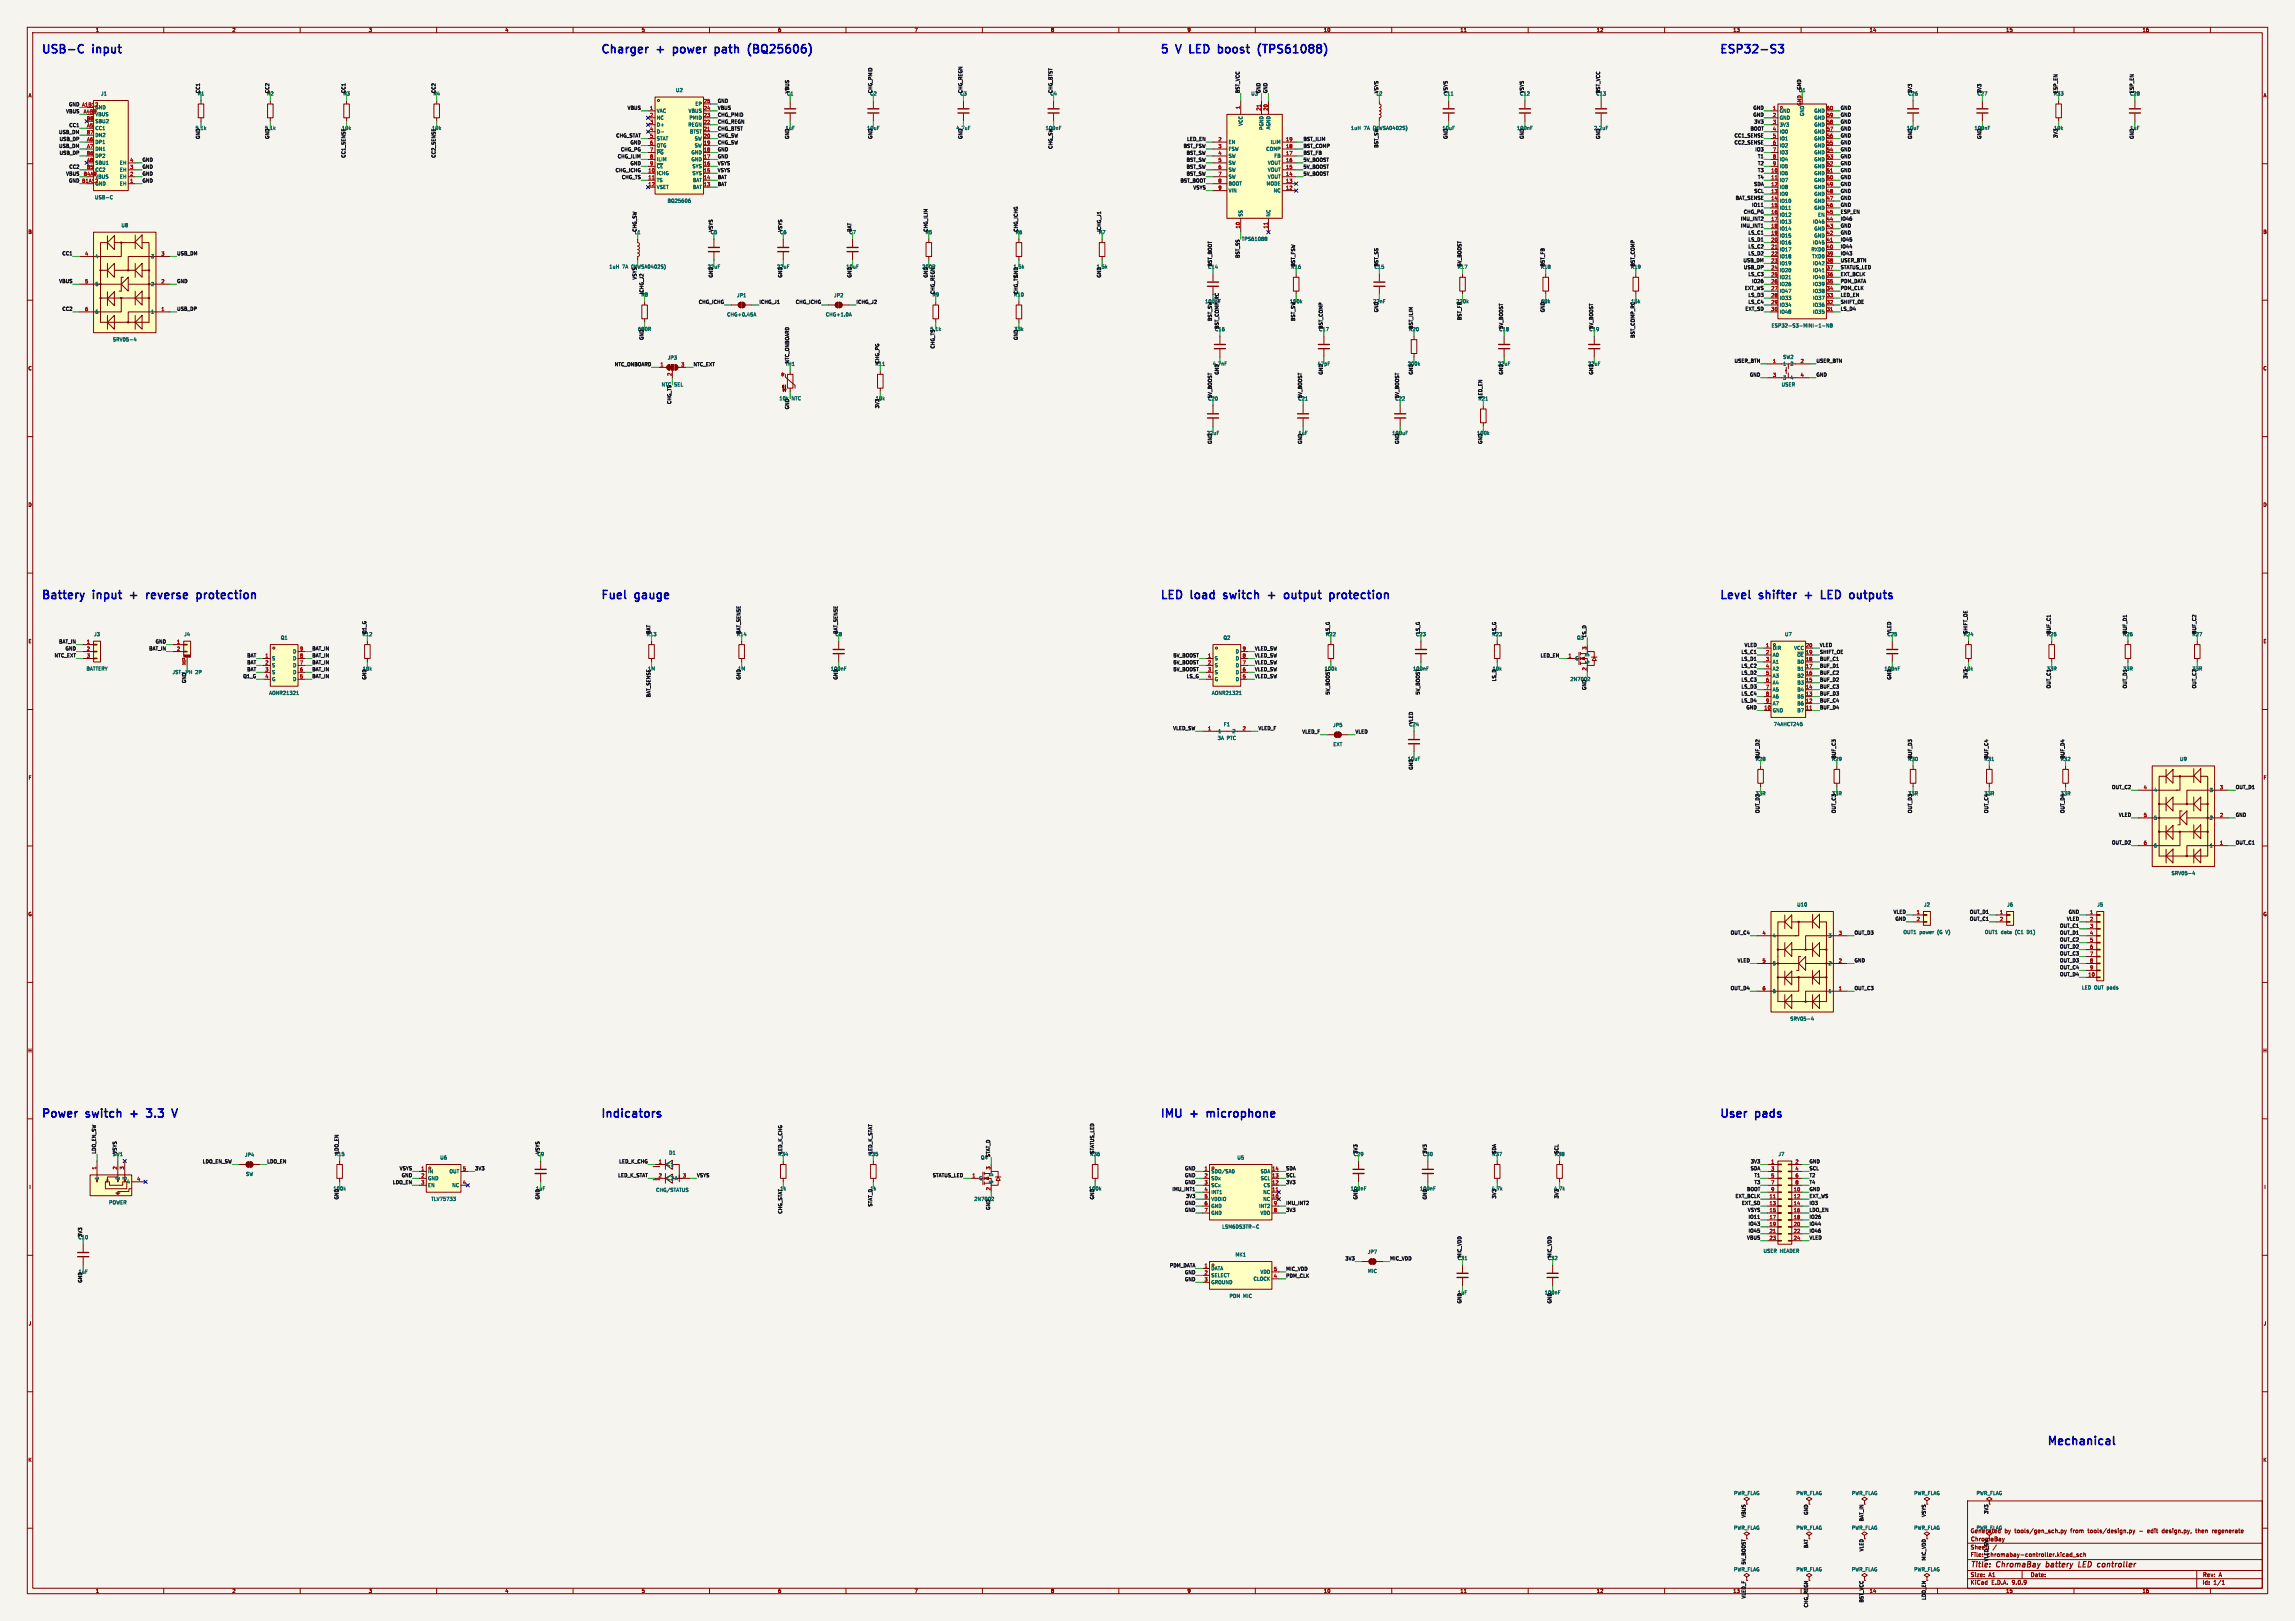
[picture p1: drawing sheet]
<svg xmlns="http://www.w3.org/2000/svg" width="841mm" height="594mm" viewBox="0 0 841 594" stroke-linecap="round" stroke-linejoin="round" font-family="sans-serif">
<defs><g id="words">
<g font-size="4.4" fill="#009600">
<text x="238.7" y="429">-</text>
<text x="238.7" y="433.9">-</text>
</g>
<text font-size="4.4" fill="#840000" x="247" y="433.4">+</text>
<g font-size="4.2" fill="#0000c2">
<text x="15" y="19.7">USB-C</text>
<text x="34.2" y="19.7">input</text>
<text x="220" y="19.7">Charger</text>
<text x="240.9" y="19.7">+</text>
<text x="248.1" y="19.7">power</text>
<text x="264.6" y="19.7">path</text>
<text x="277.9" y="19.7">(BQ25606)</text>
<text x="425" y="19.7">5</text>
<text x="431.3" y="19.7">V</text>
<text x="437.4" y="19.7">LED</text>
<text x="449" y="19.7">boost</text>
<text x="464.8" y="19.7">(TPS61088)</text>
<text x="630" y="19.7">ESP32-S3</text>
<text x="15" y="219.7">Battery</text>
<text x="34.3" y="219.7">input</text>
<text x="49.1" y="219.7">+</text>
<text x="56.3" y="219.7">reverse</text>
<text x="75.9" y="219.7">protection</text>
<text x="220" y="219.7">Fuel</text>
<text x="232.9" y="219.7">gauge</text>
<text x="425" y="219.7">LED</text>
<text x="436.6" y="219.7">load</text>
<text x="449.8" y="219.7">switch</text>
<text x="467.3" y="219.7">+</text>
<text x="474.5" y="219.7">output</text>
<text x="492.3" y="219.7">protection</text>
<text x="630" y="219.7">Level</text>
<text x="644.9" y="219.7">shifter</text>
<text x="662.8" y="219.7">+</text>
<text x="670" y="219.7">LED</text>
<text x="681.7" y="219.7">outputs</text>
<text x="15" y="409.7">Power</text>
<text x="31.8" y="409.7">switch</text>
<text x="49.3" y="409.7">+</text>
<text x="56.5" y="409.7">3.3</text>
<text x="220" y="409.7">Indicators</text>
<text x="425" y="409.7">IMU</text>
<text x="436.5" y="409.7">+</text>
<text x="443.7" y="409.7">microphone</text>
<text x="630" y="409.7">User</text>
<text x="643.5" y="409.7">pads</text>
<text x="750" y="529.7">Mechanical</text>
</g>
<g font-size="2.8" fill="#840000">
<text x="722" y="574.9">Title:</text>
<text x="731.7" y="574.9">ChromaBay</text>
<text x="750.6" y="574.9">battery</text>
<text x="763.3" y="574.9">LED</text>
<text x="771.1" y="574.9">controller</text>
</g>
<g font-size="2.1" fill="#840000">
<text x="722" y="562">Generated</text>
<text x="734.5" y="562">by</text>
<text x="738.3" y="562">tools/gen_sch.py</text>
<text x="759" y="562">from</text>
<text x="765.4" y="562">tools/design.py</text>
<text x="784.4" y="562">-</text>
<text x="787.5" y="562">edit</text>
<text x="793" y="562">design.py,</text>
<text x="805.5" y="562">then</text>
<text x="811.7" y="562">regenerate</text>
<text x="722" y="565.2">ChromaBay</text>
<text x="722" y="570.7">File:</text>
<text x="728.1" y="570.7">chromabay-controller.kicad_sch</text>
<text x="722" y="580.9">KiCad</text>
<text x="722" y="578.1">Size:</text>
<text x="728.7" y="578.1">A1</text>
<text x="729.7" y="580.9">E.D.A.</text>
<text x="737.3" y="580.9">9.0.9</text>
<text x="744" y="578.1">Date:</text>
<text x="807" y="578.3">Rev:</text>
<text x="807" y="580.9">Id:</text>
<text x="811.1" y="580.9">1/1</text>
<text x="813.4" y="578.3">A</text>
</g>
<text font-size="2.1" fill="#0f0f0f" x="722" y="568">Sheet:</text>
<g font-size="1.8" fill="#840000">
<text x="35" y="11.9">1</text>
<text x="85" y="11.9">2</text>
<text x="135" y="11.9">3</text>
<text x="185" y="11.9">4</text>
<text x="235" y="11.9">5</text>
<text x="285" y="11.9">6</text>
<text x="335" y="11.9">7</text>
<text x="385" y="11.9">8</text>
<text x="435" y="11.9">9</text>
<text x="485" y="11.9">10</text>
<text x="535" y="11.9">11</text>
<text x="585" y="11.9">12</text>
<text x="635" y="11.9">13</text>
<text x="685" y="11.9">14</text>
<text x="735" y="11.9">15</text>
<text x="785" y="11.9">16</text>
<text x="10.3" y="35.9">A</text>
<text x="829.3" y="35.9">A</text>
<text x="10.3" y="85.9">B</text>
<text x="829.2" y="85.9">B</text>
<text x="10.3" y="135.9">C</text>
<text x="829.2" y="135.9">C</text>
<text x="10.3" y="185.9">D</text>
<text x="829.2" y="185.9">D</text>
<text x="10.3" y="235.9">E</text>
<text x="829.3" y="235.9">E</text>
<text x="10.3" y="285.9">F</text>
<text x="829.3" y="285.9">F</text>
<text x="10.3" y="335.9">G</text>
<text x="829.2" y="335.9">G</text>
<text x="10.2" y="385.9">H</text>
<text x="829.2" y="385.9">H</text>
<text x="10.6" y="435.9">I</text>
<text x="829.6" y="435.9">I</text>
<text x="10.4" y="485.9">J</text>
<text x="829.4" y="485.9">J</text>
<text x="10.3" y="535.9">K</text>
<text x="829.2" y="535.9">K</text>
<text x="35" y="583.9">1</text>
<text x="85" y="583.9">2</text>
<text x="135" y="583.9">3</text>
<text x="185" y="583.9">4</text>
<text x="235" y="583.9">5</text>
<text x="285" y="583.9">6</text>
<text x="335" y="583.9">7</text>
<text x="385" y="583.9">8</text>
<text x="435" y="583.9">9</text>
<text x="485" y="583.9">10</text>
<text x="535" y="583.9">11</text>
<text x="585" y="583.9">12</text>
<text x="635" y="583.9">13</text>
<text x="685" y="583.9">14</text>
<text x="735" y="583.9">15</text>
<text x="785" y="583.9">16</text>
</g>
<g font-size="1.8" fill="#006464">
<text x="36.9" y="35.2">J1</text>
<text x="247.5" y="33.9">U2</text>
<text x="504.2" y="35.2">L2</text>
<text x="699.1" y="35.2">C26</text>
<text x="724.5" y="35.2">C27</text>
<text x="240.5" y="41.5">VAC</text>
<text x="252.2" y="41.5">VBUS</text>
<text x="254.7" y="39">EP</text>
<text x="652" y="41.5">GND</text>
<text x="664.7" y="41.5">GND</text>
<text x="34.8" y="42.8">VBUS</text>
<text x="34.8" y="45.3">SBU2</text>
<text x="34.8" y="47.9">CC1</text>
<text x="240.5" y="44">NC</text>
<text x="240.5" y="46.6">D+</text>
<text x="252.1" y="46.6">REGN</text>
<text x="252.5" y="44">PMID</text>
<text x="350.3" y="47.8">4.7uF</text>
<text x="455.5" y="46.2" transform="rotate(-90 455.5 46.2)">VCC</text>
<text x="463.1" y="47.8" transform="rotate(-90 463.1 47.8)">PGND</text>
<text x="465.7" y="47.6" transform="rotate(-90 465.7 47.6)">AGND</text>
<text x="494.9" y="47.8">1uH</text>
<text x="499.8" y="47.8">7A</text>
<text x="503.3" y="47.8">(MWSA0402S)</text>
<text x="555.8" y="47.8">100nF</text>
<text x="584" y="47.8">2.2uF</text>
<text x="652" y="44">GND</text>
<text x="652" y="46.6">3V3</text>
<text x="664.7" y="44">GND</text>
<text x="664.7" y="46.6">GND</text>
<text x="723.4" y="47.8">100nF</text>
<text x="34.8" y="50.4">DN2</text>
<text x="34.8" y="52.9">DP1</text>
<text x="240.5" y="49.1">D-</text>
<text x="240.5" y="51.7">STAT</text>
<text x="252.7" y="49.1">BTST</text>
<text x="254.4" y="51.7">SW</text>
<text x="450.1" y="52.9">EN</text>
<text x="465.5" y="52.9">ILIM</text>
<text x="652" y="49.1">IO0</text>
<text x="652" y="51.7">IO1</text>
<text x="664.7" y="49.1">GND</text>
<text x="664.7" y="51.7">GND</text>
<text x="34.8" y="55.5">DN1</text>
<text x="34.8" y="58">DP2</text>
<text x="240.5" y="54.2">OTG</text>
<text x="240.5" y="56.7">~{PG}</text>
<text x="240.5" y="59.3">ILIM</text>
<text x="253.2" y="56.7">GND</text>
<text x="253.2" y="59.3">GND</text>
<text x="254.4" y="54.2">SW</text>
<text x="450.1" y="55.5">FSW</text>
<text x="450.1" y="58">SW</text>
<text x="463.9" y="55.5">COMP</text>
<text x="466.8" y="58">FB</text>
<text x="652" y="54.2">IO2</text>
<text x="652" y="56.7">IO3</text>
<text x="652" y="59.3">IO4</text>
<text x="664.7" y="54.2">GND</text>
<text x="664.7" y="56.7">GND</text>
<text x="664.7" y="59.3">GND</text>
<text x="34.8" y="60.6">SBU1</text>
<text x="43.8" y="60.6">EH</text>
<text x="43.8" y="63.1">EH</text>
<text x="43.8" y="65.6">EH</text>
<text x="240.5" y="61.8">~{CE}</text>
<text x="240.5" y="64.4">ICHG</text>
<text x="253.6" y="61.8">SYS</text>
<text x="253.6" y="64.4">SYS</text>
<text x="450.1" y="60.6">SW</text>
<text x="450.1" y="63.1">SW</text>
<text x="450.1" y="65.6">SW</text>
<text x="464.5" y="60.6">VOUT</text>
<text x="464.5" y="63.1">VOUT</text>
<text x="464.5" y="65.6">VOUT</text>
<text x="652" y="61.8">IO5</text>
<text x="652" y="64.4">IO6</text>
<text x="664.7" y="61.8">GND</text>
<text x="664.7" y="64.4">GND</text>
<text x="43.8" y="68.2">EH</text>
<text x="240.5" y="66.9">TS</text>
<text x="240.5" y="69.4">VSET</text>
<text x="253.8" y="66.9">BAT</text>
<text x="253.8" y="69.4">BAT</text>
<text x="450.1" y="68.2">BOOT</text>
<text x="450.1" y="70.7">VIN</text>
<text x="464" y="68.2">MODE</text>
<text x="466.6" y="70.7">NC</text>
<text x="652" y="66.9">IO7</text>
<text x="652" y="69.4">IO8</text>
<text x="652" y="72">IO9</text>
<text x="664.7" y="66.9">GND</text>
<text x="664.7" y="69.4">GND</text>
<text x="664.7" y="72">GND</text>
<text x="34.7" y="73.2">USB-C</text>
<text x="244.5" y="74.5">BQ25606</text>
<text x="652" y="74.5">IO10</text>
<text x="652" y="77.1">IO11</text>
<text x="664.7" y="74.5">GND</text>
<text x="664.7" y="77.1">GND</text>
<text x="44.3" y="83.5">U8</text>
<text x="455.5" y="79.5" transform="rotate(-90 455.5 79.5)">SS</text>
<text x="465.7" y="79.5" transform="rotate(-90 465.7 79.5)">NC</text>
<text x="652" y="79.6">IO12</text>
<text x="652" y="82.1">IO13</text>
<text x="664.2" y="82.1">IO46</text>
<text x="666.1" y="79.6">EN</text>
<text x="454.9" y="88.5">TPS61088</text>
<text x="652" y="84.7">IO14</text>
<text x="652" y="87.2">IO15</text>
<text x="652" y="89.8">IO16</text>
<text x="664.2" y="89.8">IO45</text>
<text x="664.7" y="84.7">GND</text>
<text x="664.7" y="87.2">GND</text>
<text x="34.8" y="94.8">4</text>
<text x="55.2" y="94.8">3</text>
<text x="652" y="92.3">IO17</text>
<text x="652" y="94.8">IO18</text>
<text x="663.6" y="92.3">RXD0</text>
<text x="663.9" y="94.8">TXD0</text>
<text x="223.1" y="98.6">1uH</text>
<text x="228" y="98.6">7A</text>
<text x="231.5" y="98.6">(MWSA0402S)</text>
<text x="259.2" y="98.6">22uF</text>
<text x="284.6" y="98.6">22uF</text>
<text x="652" y="97.4">IO19</text>
<text x="652" y="99.9">IO20</text>
<text x="664.2" y="97.4">IO42</text>
<text x="664.2" y="99.9">IO41</text>
<text x="34.8" y="105">5</text>
<text x="55.2" y="105">2</text>
<text x="652" y="102.5">IO21</text>
<text x="652" y="105">IO26</text>
<text x="652" y="107.5">IO47</text>
<text x="664.2" y="102.5">IO40</text>
<text x="664.2" y="105">IO39</text>
<text x="664.2" y="107.5">IO38</text>
<text x="270" y="109.1">JP1</text>
<text x="305.5" y="109.1">JP2</text>
<text x="652" y="110.1">IO33</text>
<text x="652" y="112.6">IO34</text>
<text x="664.2" y="110.1">IO37</text>
<text x="664.2" y="112.6">IO36</text>
<text x="34.8" y="115.2">6</text>
<text x="55.2" y="115.2">1</text>
<text x="266.3" y="116.1">CHG+0.45A</text>
<text x="302.5" y="116.1">CHG+1.0A</text>
<text x="652" y="115.2">IO48</text>
<text x="664.2" y="115.2">IO35</text>
<text x="41.2" y="125.3">SRV05-4</text>
<text x="233.7" y="121.5">680R</text>
<text x="649" y="120.2">ESP32-S3-MINI-1-N8</text>
<text x="244.6" y="132">JP3</text>
<text x="653.3" y="131.7">SW2</text>
<text x="444.3" y="134.2">4.7nF</text>
<text x="482.7" y="134.2">47pF</text>
<text x="548.8" y="134.2">22uF</text>
<text x="581.8" y="134.2">22uF</text>
<text x="653.3" y="134.2">1</text>
<text x="655.9" y="134.2">2</text>
<text x="652.7" y="141.8">USER</text>
<text x="653.3" y="139.3">3</text>
<text x="655.9" y="139.3">4</text>
<text x="290.1" y="146.9">NTC</text>
<text x="442.1" y="159.6">22uF</text>
<text x="510" y="159.6">100uF</text>
<text x="34.4" y="233.3">J3</text>
<text x="67.4" y="233.3">J4</text>
<text x="653.9" y="233.3">U7</text>
<text x="102.8" y="234.6">Q1</text>
<text x="107.2" y="239.6">D</text>
<text x="448.2" y="234.6">Q2</text>
<text x="452.7" y="239.6">D</text>
<text x="577.7" y="234.6">Q3</text>
<text x="649.5" y="238.4">DIR</text>
<text x="657.3" y="238.4">VCC</text>
<text x="31.6" y="245.9">BATTERY</text>
<text x="99.6" y="242.2">S</text>
<text x="99.6" y="244.7">S</text>
<text x="107.2" y="242.2">D</text>
<text x="107.2" y="244.7">D</text>
<text x="304.3" y="245.9">100nF</text>
<text x="445" y="242.2">S</text>
<text x="445" y="244.7">S</text>
<text x="452.7" y="242.2">D</text>
<text x="452.7" y="244.7">D</text>
<text x="577.1" y="242.2">G</text>
<text x="582.5" y="243.3" transform="rotate(-90 582.5 243.3)">S</text>
<text x="582.5" y="240.7" transform="rotate(-90 582.5 240.7)">D</text>
<text x="649.5" y="240.9">A0</text>
<text x="649.5" y="243.4">A1</text>
<text x="649.5" y="246">A2</text>
<text x="658.5" y="240.9">~{OE}</text>
<text x="658.5" y="243.4">B0</text>
<text x="658.5" y="246">B1</text>
<text x="690.4" y="245.9">100nF</text>
<text x="63.1" y="247.2">JST-PH</text>
<text x="71.6" y="247.2">2P</text>
<text x="99.6" y="247.2">S</text>
<text x="99.6" y="249.8">G</text>
<text x="107.2" y="247.2">D</text>
<text x="107.2" y="249.8">D</text>
<text x="445" y="247.2">S</text>
<text x="445" y="249.8">G</text>
<text x="452.7" y="247.2">D</text>
<text x="452.7" y="249.8">D</text>
<text x="575.3" y="249.7">2N7002</text>
<text x="649.5" y="248.5">A3</text>
<text x="649.5" y="251.1">A4</text>
<text x="658.5" y="248.5">B2</text>
<text x="658.5" y="251.1">B3</text>
<text x="98.5" y="254.8">AONR21321</text>
<text x="443.9" y="254.8">AONR21321</text>
<text x="649.5" y="253.6">A5</text>
<text x="649.5" y="256.1">A6</text>
<text x="658.5" y="253.6">B4</text>
<text x="658.5" y="256.1">B5</text>
<text x="649.5" y="258.7">A7</text>
<text x="649.5" y="261.2">GND</text>
<text x="658.5" y="258.7">B6</text>
<text x="658.5" y="261.2">B7</text>
<text x="446.3" y="268.8">1</text>
<text x="448.3" y="266.3">F1</text>
<text x="451.5" y="268.8">2</text>
<text x="488.4" y="266.6">JP5</text>
<text x="649.9" y="266.3">74AHCT245</text>
<text x="446.1" y="271.3">3A</text>
<text x="449.6" y="271.3">PTC</text>
<text x="488.5" y="273.6">EXT</text>
<text x="798.7" y="279">U9</text>
<text x="789.2" y="290.4">4</text>
<text x="809.6" y="290.4">3</text>
<text x="789.2" y="300.6">5</text>
<text x="809.6" y="300.6">2</text>
<text x="789.2" y="310.7">6</text>
<text x="809.6" y="310.7">1</text>
<text x="795.6" y="320.9">SRV05-4</text>
<text x="658.4" y="332.4">U10</text>
<text x="704.9" y="332.4">J2</text>
<text x="735.4" y="332.4">J6</text>
<text x="768.4" y="332.4">J5</text>
<text x="649.5" y="343.8">4</text>
<text x="669.9" y="343.8">3</text>
<text x="697.4" y="342.5">OUT1</text>
<text x="703.4" y="342.5">power</text>
<text x="710.1" y="342.5">(G</text>
<text x="713.3" y="342.5">V)</text>
<text x="727.2" y="342.5">OUT1</text>
<text x="733.2" y="342.5">data</text>
<text x="738.6" y="342.5">(C1</text>
<text x="743.1" y="342.5">D1)</text>
<text x="649.5" y="353.9">5</text>
<text x="669.9" y="353.9">2</text>
<text x="649.5" y="364.1">6</text>
<text x="669.9" y="364.1">1</text>
<text x="762.8" y="362.8">LED OUT pads</text>
<text x="655.9" y="374.2">SRV05-4</text>
<text x="89.6" y="424.1">JP4</text>
<text x="161.2" y="425.1">U6</text>
<text x="245" y="423.3">D1</text>
<text x="453.3" y="425.1">U5</text>
<text x="495.9" y="423.8">C29</text>
<text x="521.3" y="423.8">C30</text>
<text x="651.6" y="423.8">J7</text>
<text x="90" y="431.1">SW</text>
<text x="156.7" y="430.1">IN</text>
<text x="164.6" y="430.1">OUT</text>
<text x="244.3" y="427.6">C1</text>
<text x="364.1" y="431.2" transform="rotate(-90 364.1 431.2)">D</text>
<text x="443.7" y="430.1">SDO/SA0</text>
<text x="461.8" y="430.1">SDA</text>
<text x="36.4" y="432.5" transform="rotate(-90 36.4 432.5)">1</text>
<text x="44" y="432.5" transform="rotate(-90 44 432.5)">2</text>
<text x="46.3" y="433.9">4</text>
<text x="46.6" y="432.5" transform="rotate(-90 46.6 432.5)">3</text>
<text x="156.7" y="432.7">GND</text>
<text x="156.7" y="435.2">EN</text>
<text x="165.6" y="435.2">NC</text>
<text x="240.3" y="436.9">CHG/STATUS</text>
<text x="244.3" y="432.7">C2</text>
<text x="247.1" y="432.7">A</text>
<text x="285.8" y="436.4">1k</text>
<text x="358.6" y="432.7">G</text>
<text x="364.1" y="433.8" transform="rotate(-90 364.1 433.8)">S</text>
<text x="443.7" y="432.7">SDx</text>
<text x="443.7" y="435.2">SCx</text>
<text x="443.7" y="437.7">INT1</text>
<text x="461.9" y="432.7">SCL</text>
<text x="462.8" y="437.7">NC</text>
<text x="462.9" y="435.2">CS</text>
<text x="494.8" y="436.4">100nF</text>
<text x="520.2" y="436.4">100nF</text>
<text x="546.5" y="436.4">4.7k</text>
<text x="569.4" y="436.4">4.7k</text>
<text x="39.8" y="441.5">POWER</text>
<text x="157.9" y="440.2">TLV75733</text>
<text x="356.9" y="440.2">2N7002</text>
<text x="443.7" y="440.3">VDDIO</text>
<text x="443.7" y="442.8">GND</text>
<text x="461.3" y="442.8">INT2</text>
<text x="462.8" y="440.3">NC</text>
<text x="443.7" y="445.4">GND</text>
<text x="461.8" y="445.4">VDD</text>
<text x="28.5" y="454.3">C10</text>
<text x="447.7" y="450.4">LSM6DS3TR-C</text>
<text x="452.6" y="460.6">MK1</text>
<text x="501.1" y="459.6">JP7</text>
<text x="646.1" y="459.3">USER HEADER</text>
<text x="443.7" y="465.7">DATA</text>
<text x="461.8" y="467">VDD</text>
<text x="501.2" y="466.7">MIC</text>
<text x="443.7" y="468.2">SELECT</text>
<text x="443.7" y="470.8">GROUND</text>
<text x="459.2" y="469.5">CLOCK</text>
<text x="450.4" y="475.8">PDM MIC</text>
<text x="565.9" y="474.5">100nF</text>
<text x="635.3" y="548">PWR_FLAG</text>
<text x="658.1" y="548">PWR_FLAG</text>
<text x="678.4" y="548">PWR_FLAG</text>
<text x="701.3" y="548">PWR_FLAG</text>
<text x="724.2" y="548">PWR_FLAG</text>
<text x="635.3" y="560.7">PWR_FLAG</text>
<text x="658.1" y="560.7">PWR_FLAG</text>
<text x="678.4" y="560.7">PWR_FLAG</text>
<text x="701.3" y="560.7">PWR_FLAG</text>
<text x="724.2" y="560.7">PWR_FLAG</text>
<text x="635.3" y="576">PWR_FLAG</text>
<text x="658.1" y="576">PWR_FLAG</text>
<text x="678.4" y="576">PWR_FLAG</text>
<text x="701.3" y="576">PWR_FLAG</text>
</g>
<g font-size="1.8" fill="#0f0f0f">
<text x="72.3" y="35.2">R1</text>
<text x="73.3" y="34.3" transform="rotate(-90 73.3 34.3)">CC1</text>
<text x="97.7" y="35.2">R2</text>
<text x="98.7" y="34.3" transform="rotate(-90 98.7 34.3)">CC2</text>
<text x="125.7" y="35.2">R3</text>
<text x="126.7" y="34.3" transform="rotate(-90 126.7 34.3)">CC1</text>
<text x="158.7" y="35.2">R4</text>
<text x="159.7" y="34.3" transform="rotate(-90 159.7 34.3)">CC2</text>
<text x="288.2" y="35.2">C1</text>
<text x="289.2" y="34.3" transform="rotate(-90 289.2 34.3)">VBUS</text>
<text x="318.7" y="35.2">C2</text>
<text x="319.7" y="34.3" transform="rotate(-90 319.7 34.3)">CHG_PMID</text>
<text x="351.7" y="35.2">C3</text>
<text x="352.7" y="34.3" transform="rotate(-90 352.7 34.3)">CHG_REGN</text>
<text x="384.7" y="35.2">C4</text>
<text x="385.7" y="34.3" transform="rotate(-90 385.7 34.3)">CHG_BTST</text>
<text x="454.3" y="34.3" transform="rotate(-90 454.3 34.3)">BST_VCC</text>
<text x="458.4" y="35.2">U3</text>
<text x="461.9" y="34.3" transform="rotate(-90 461.9 34.3)">GND</text>
<text x="464.5" y="34.3" transform="rotate(-90 464.5 34.3)">GND</text>
<text x="505.1" y="34.3" transform="rotate(-90 505.1 34.3)">VSYS</text>
<text x="528.9" y="35.2">C11</text>
<text x="530.5" y="34.3" transform="rotate(-90 530.5 34.3)">VSYS</text>
<text x="556.9" y="35.2">C12</text>
<text x="558.5" y="34.3" transform="rotate(-90 558.5 34.3)">VSYS</text>
<text x="584.8" y="35.2">C13</text>
<text x="586.4" y="34.3" transform="rotate(-90 586.4 34.3)">BST_VCC</text>
<text x="659" y="33.9">U1</text>
<text x="660.1" y="33" transform="rotate(-90 660.1 33)">GND</text>
<text x="700.7" y="34.3" transform="rotate(-90 700.7 34.3)">3V3</text>
<text x="726.1" y="34.3" transform="rotate(-90 726.1 34.3)">3V3</text>
<text x="752.4" y="35.2">R33</text>
<text x="754" y="34.3" transform="rotate(-90 754 34.3)">ESP_EN</text>
<text x="780.4" y="35.2">C28</text>
<text x="782" y="34.3" transform="rotate(-90 782 34.3)">ESP_EN</text>
<text x="24.1" y="41.6">VBUS</text>
<text x="229.8" y="40.3">VBUS</text>
<text x="262.9" y="37.8">GND</text>
<text x="262.9" y="40.3">VBUS</text>
<text x="642.4" y="40.3">GND</text>
<text x="674.4" y="40.3">GND</text>
<text x="25.3" y="46.6">CC1</text>
<text x="71.5" y="47.8">5.1k</text>
<text x="96.9" y="47.8">5.1k</text>
<text x="125.2" y="47.8">10k</text>
<text x="158.2" y="47.8">10k</text>
<text x="262.9" y="42.8">CHG_PMID</text>
<text x="262.9" y="45.4">CHG_REGN</text>
<text x="262.9" y="47.9">CHG_BTST</text>
<text x="287.7" y="47.8">1uF</text>
<text x="317.6" y="47.8">10uF</text>
<text x="383" y="47.8">100nF</text>
<text x="528.4" y="47.8">10uF</text>
<text x="641.3" y="47.9">BOOT</text>
<text x="642.4" y="42.8">GND</text>
<text x="642.7" y="45.4">3V3</text>
<text x="674.4" y="42.8">GND</text>
<text x="674.4" y="45.4">GND</text>
<text x="674.4" y="47.9">GND</text>
<text x="698.6" y="47.8">10uF</text>
<text x="752.6" y="47.8">10k</text>
<text x="780.5" y="47.8">1uF</text>
<text x="21.5" y="49.2">USB_DM</text>
<text x="21.7" y="51.7">USB_DP</text>
<text x="73.3" y="51.1" transform="rotate(-90 73.3 51.1)">GND</text>
<text x="98.7" y="51.1" transform="rotate(-90 98.7 51.1)">GND</text>
<text x="225.7" y="50.5">CHG_STAT</text>
<text x="230.9" y="53">GND</text>
<text x="262.9" y="50.5">CHG_SW</text>
<text x="262.9" y="53">CHG_SW</text>
<text x="289.2" y="51.1" transform="rotate(-90 289.2 51.1)">GND</text>
<text x="319.7" y="51.1" transform="rotate(-90 319.7 51.1)">GND</text>
<text x="352.7" y="51.1" transform="rotate(-90 352.7 51.1)">GND</text>
<text x="434.9" y="51.7">LED_EN</text>
<text x="477.5" y="51.7">BST_ILIM</text>
<text x="530.5" y="51.1" transform="rotate(-90 530.5 51.1)">GND</text>
<text x="558.5" y="51.1" transform="rotate(-90 558.5 51.1)">GND</text>
<text x="586.4" y="51.1" transform="rotate(-90 586.4 51.1)">GND</text>
<text x="635.5" y="50.5">CC1_SENSE</text>
<text x="635.5" y="53">CC2_SENSE</text>
<text x="674.4" y="50.5">GND</text>
<text x="674.4" y="53">GND</text>
<text x="700.7" y="51.1" transform="rotate(-90 700.7 51.1)">GND</text>
<text x="726.1" y="51.1" transform="rotate(-90 726.1 51.1)">GND</text>
<text x="754" y="50.7" transform="rotate(-90 754 50.7)">3V3</text>
<text x="782" y="51.1" transform="rotate(-90 782 51.1)">GND</text>
<text x="21.5" y="54.3">USB_DM</text>
<text x="21.7" y="56.8">USB_DP</text>
<text x="52.1" y="59.3">GND</text>
<text x="126.7" y="58" transform="rotate(-90 126.7 58)">CC1_SENSE</text>
<text x="159.7" y="58" transform="rotate(-90 159.7 58)">CC2_SENSE</text>
<text x="226.2" y="58.1">CHG_ILIM</text>
<text x="227.4" y="55.5">CHG_PG</text>
<text x="262.9" y="55.5">GND</text>
<text x="262.9" y="58.1">GND</text>
<text x="385.7" y="54.7" transform="rotate(-90 385.7 54.7)">CHG_SW</text>
<text x="433.6" y="54.3">BST_FSW</text>
<text x="434.7" y="59.3">BST_SW</text>
<text x="434.7" y="56.8">BST_SW</text>
<text x="477.5" y="59.3">5V_BOOST</text>
<text x="477.5" y="56.8">BST_FB</text>
<text x="477.5" y="54.3">BST_COMP</text>
<text x="505.1" y="54.3" transform="rotate(-90 505.1 54.3)">BST_SW</text>
<text x="643.1" y="55.5">IO3</text>
<text x="644" y="58.1">T1</text>
<text x="674.4" y="55.5">GND</text>
<text x="674.4" y="58.1">GND</text>
<text x="24.1" y="64.4">VBUS</text>
<text x="25.3" y="61.9">CC2</text>
<text x="52.1" y="64.4">GND</text>
<text x="52.1" y="61.9">GND</text>
<text x="225.4" y="63.2">CHG_ICHG</text>
<text x="227.7" y="65.7">CHG_TS</text>
<text x="230.9" y="60.6">GND</text>
<text x="262.9" y="65.7">BAT</text>
<text x="262.9" y="63.2">VSYS</text>
<text x="262.9" y="60.6">VSYS</text>
<text x="434.7" y="64.4">BST_SW</text>
<text x="434.7" y="61.9">BST_SW</text>
<text x="477.5" y="64.4">5V_BOOST</text>
<text x="477.5" y="61.9">5V_BOOST</text>
<text x="644" y="60.6">T2</text>
<text x="644" y="63.2">T3</text>
<text x="644" y="65.7">T4</text>
<text x="674.4" y="60.6">GND</text>
<text x="674.4" y="63.2">GND</text>
<text x="674.4" y="65.7">GND</text>
<text x="52.1" y="67">GND</text>
<text x="262.9" y="68.2">BAT</text>
<text x="432.4" y="67">BST_BOOT</text>
<text x="437.2" y="69.5">VSYS</text>
<text x="642.7" y="68.2">SDA</text>
<text x="642.7" y="70.8">SCL</text>
<text x="674.4" y="70.8">GND</text>
<text x="674.4" y="68.2">GND</text>
<text x="635.9" y="73.3">BAT_SENSE</text>
<text x="641.9" y="75.9">IO11</text>
<text x="674.4" y="73.3">GND</text>
<text x="674.4" y="75.9">GND</text>
<text x="637.8" y="80.9">IMU_INT2</text>
<text x="637.8" y="83.5">IMU_INT1</text>
<text x="638.8" y="78.4">CHG_PG</text>
<text x="674.4" y="78.4">ESP_EN</text>
<text x="674.4" y="80.9">IO46</text>
<text x="674.4" y="83.5">GND</text>
<text x="232.5" y="86">L1</text>
<text x="233.3" y="85.1" transform="rotate(-90 233.3 85.1)">CHG_SW</text>
<text x="260.3" y="86">C5</text>
<text x="261.3" y="85.1" transform="rotate(-90 261.3 85.1)">VSYS</text>
<text x="285.7" y="86">C6</text>
<text x="286.7" y="85.1" transform="rotate(-90 286.7 85.1)">VSYS</text>
<text x="311.1" y="86">C7</text>
<text x="312.1" y="85.1" transform="rotate(-90 312.1 85.1)">BAT</text>
<text x="339" y="86">R5</text>
<text x="340" y="85.1" transform="rotate(-90 340 85.1)">CHG_ILIM</text>
<text x="372" y="86">R6</text>
<text x="373" y="85.1" transform="rotate(-90 373 85.1)">CHG_ICHG</text>
<text x="402.5" y="86">R7</text>
<text x="403.5" y="85.1" transform="rotate(-90 403.5 85.1)">ICHG_J1</text>
<text x="640.5" y="86">LS_C1</text>
<text x="640.5" y="88.6">LS_D1</text>
<text x="674.4" y="86">GND</text>
<text x="674.4" y="88.6">IO45</text>
<text x="22.7" y="93.6">CC1</text>
<text x="64.8" y="93.6">USB_DM</text>
<text x="454.3" y="94.7" transform="rotate(-90 454.3 94.7)">BST_SS</text>
<text x="640.5" y="91.1">LS_C2</text>
<text x="640.5" y="93.6">LS_D2</text>
<text x="674.4" y="93.6">IO43</text>
<text x="674.4" y="91.1">IO44</text>
<text x="261.3" y="101.9" transform="rotate(-90 261.3 101.9)">GND</text>
<text x="286.7" y="101.9" transform="rotate(-90 286.7 101.9)">GND</text>
<text x="310" y="98.6">10uF</text>
<text x="312.1" y="101.9" transform="rotate(-90 312.1 101.9)">GND</text>
<text x="337.8" y="98.6">200R</text>
<text x="340" y="101.9" transform="rotate(-90 340 101.9)">GND</text>
<text x="371.3" y="98.6">1.5k</text>
<text x="373" y="101.9" transform="rotate(-90 373 101.9)">GND</text>
<text x="401.7" y="98.6">1.5k</text>
<text x="403.5" y="101.9" transform="rotate(-90 403.5 101.9)">GND</text>
<text x="442.6" y="98.7">C14</text>
<text x="444.2" y="97.8" transform="rotate(-90 444.2 97.8)">BST_BOOT</text>
<text x="473" y="98.7">R16</text>
<text x="474.6" y="97.8" transform="rotate(-90 474.6 97.8)">BST_FSW</text>
<text x="503.5" y="98.7">C15</text>
<text x="505.1" y="97.8" transform="rotate(-90 505.1 97.8)">BST_SS</text>
<text x="534" y="98.7">R17</text>
<text x="535.6" y="97.8" transform="rotate(-90 535.6 97.8)">5V_BOOST</text>
<text x="564.5" y="98.7">R18</text>
<text x="566.1" y="97.8" transform="rotate(-90 566.1 97.8)">BST_FB</text>
<text x="597.5" y="98.7">R19</text>
<text x="599.1" y="97.8" transform="rotate(-90 599.1 97.8)">BST_COMP</text>
<text x="638.7" y="96.2">USB_DM</text>
<text x="638.9" y="98.7">USB_DP</text>
<text x="640.5" y="101.3">LS_C3</text>
<text x="674.4" y="96.2">USER_BTN</text>
<text x="674.4" y="98.7">STATUS_LED</text>
<text x="674.4" y="101.3">EXT_BCLK</text>
<text x="21.6" y="103.8">VBUS</text>
<text x="64.8" y="103.8">GND</text>
<text x="233.3" y="102.6" transform="rotate(-90 233.3 102.6)">VSYS</text>
<text x="235.9" y="107.9" transform="rotate(-90 235.9 107.9)">ICHG_J2</text>
<text x="342.6" y="107.9" transform="rotate(-90 342.6 107.9)">CHG_REGN</text>
<text x="373" y="107.9" transform="rotate(-90 373 107.9)">CHG_TS</text>
<text x="639.3" y="106.3">EXT_WS</text>
<text x="641.9" y="103.8">IO26</text>
<text x="674.4" y="103.8">PDM_DATA</text>
<text x="674.4" y="106.3">PDM_CLK</text>
<text x="22.7" y="114">CC2</text>
<text x="64.8" y="114">USB_DP</text>
<text x="234.9" y="108.9">R8</text>
<text x="255.9" y="111.4">CHG_ICHG</text>
<text x="278.1" y="111.4">ICHG_J1</text>
<text x="291.5" y="111.4">CHG_ICHG</text>
<text x="313.7" y="111.4">ICHG_J2</text>
<text x="341.6" y="108.9">R9</text>
<text x="371.4" y="108.9">R10</text>
<text x="441.5" y="111.3">100nF</text>
<text x="472.6" y="111.3">150k</text>
<text x="503" y="111.3">22nF</text>
<text x="533.5" y="111.3">220k</text>
<text x="564.6" y="111.3">68k</text>
<text x="597.6" y="111.3">15k</text>
<text x="639.5" y="114">EXT_SD</text>
<text x="640.5" y="111.4">LS_C4</text>
<text x="640.5" y="108.9">LS_D3</text>
<text x="674.4" y="108.9">LED_EN</text>
<text x="674.4" y="114">LS_D4</text>
<text x="674.4" y="111.4">SHIFT_OE</text>
<text x="444.2" y="117.8" transform="rotate(-90 444.2 117.8)">BST_SW</text>
<text x="474.6" y="117.8" transform="rotate(-90 474.6 117.8)">BST_SW</text>
<text x="505.1" y="114.6" transform="rotate(-90 505.1 114.6)">GND</text>
<text x="535.6" y="117.5" transform="rotate(-90 535.6 117.5)">BST_FB</text>
<text x="566.1" y="114.6" transform="rotate(-90 566.1 114.6)">GND</text>
<text x="235.9" y="124.7" transform="rotate(-90 235.9 124.7)">GND</text>
<text x="340.8" y="121.5">5.1k</text>
<text x="371.6" y="121.5">33k</text>
<text x="373" y="124.7" transform="rotate(-90 373 124.7)">GND</text>
<text x="445.1" y="121.6">C16</text>
<text x="446.7" y="120.6" transform="rotate(-90 446.7 120.6)">BST_COMP_RC</text>
<text x="483.2" y="121.6">C17</text>
<text x="484.8" y="120.6" transform="rotate(-90 484.8 120.6)">BST_COMP</text>
<text x="516.2" y="121.6">R20</text>
<text x="517.8" y="120.6" transform="rotate(-90 517.8 120.6)">BST_ILIM</text>
<text x="549.2" y="121.6">C18</text>
<text x="550.8" y="120.6" transform="rotate(-90 550.8 120.6)">5V_BOOST</text>
<text x="582.3" y="121.6">C19</text>
<text x="583.9" y="120.6" transform="rotate(-90 583.9 120.6)">5V_BOOST</text>
<text x="599.1" y="123.9" transform="rotate(-90 599.1 123.9)">BST_COMP_RC</text>
<text x="342.6" y="127.9" transform="rotate(-90 342.6 127.9)">CHG_TS</text>
<text x="225.1" y="134.3">NTC_ONBOARD</text>
<text x="254" y="134.3">NTC_EXT</text>
<text x="287.7" y="134.3">TH1</text>
<text x="289.2" y="133.3" transform="rotate(-90 289.2 133.3)">NTC_ONBOARD</text>
<text x="320.6" y="134.3">R11</text>
<text x="322.2" y="133.3" transform="rotate(-90 322.2 133.3)">CHG_PG</text>
<text x="446.7" y="137.4" transform="rotate(-90 446.7 137.4)">GND</text>
<text x="484.8" y="137.4" transform="rotate(-90 484.8 137.4)">GND</text>
<text x="515.7" y="134.2">200k</text>
<text x="517.8" y="137.4" transform="rotate(-90 517.8 137.4)">GND</text>
<text x="550.8" y="137.4" transform="rotate(-90 550.8 137.4)">GND</text>
<text x="583.9" y="137.4" transform="rotate(-90 583.9 137.4)">GND</text>
<text x="635.5" y="133">USER_BTN</text>
<text x="665.5" y="133">USER_BTN</text>
<text x="242.3" y="141.8">NTC SEL</text>
<text x="641.1" y="138.1">GND</text>
<text x="665.5" y="138.1">GND</text>
<text x="246" y="148.2" transform="rotate(-90 246 148.2)">CHG_TS</text>
<text x="285.5" y="146.9">10k</text>
<text x="320.8" y="146.9">10k</text>
<text x="322.2" y="149.8" transform="rotate(-90 322.2 149.8)">3V3</text>
<text x="442.6" y="147">C20</text>
<text x="444.2" y="146" transform="rotate(-90 444.2 146)">5V_BOOST</text>
<text x="475.6" y="147">C21</text>
<text x="477.2" y="146" transform="rotate(-90 477.2 146)">5V_BOOST</text>
<text x="511.1" y="147">C22</text>
<text x="512.7" y="146" transform="rotate(-90 512.7 146)">5V_BOOST</text>
<text x="541.6" y="147">R21</text>
<text x="543.2" y="146" transform="rotate(-90 543.2 146)">LED_EN</text>
<text x="289.2" y="150.1" transform="rotate(-90 289.2 150.1)">GND</text>
<text x="475.7" y="159.6">1uF</text>
<text x="541.1" y="159.6">100k</text>
<text x="444.2" y="162.8" transform="rotate(-90 444.2 162.8)">GND</text>
<text x="477.2" y="162.8" transform="rotate(-90 477.2 162.8)">GND</text>
<text x="512.7" y="162.8" transform="rotate(-90 512.7 162.8)">GND</text>
<text x="543.2" y="162.8" transform="rotate(-90 543.2 162.8)">GND</text>
<text x="132.7" y="233.3">R12</text>
<text x="134.3" y="232.4" transform="rotate(-90 134.3 232.4)">Q1_G</text>
<text x="236.8" y="233.3">R13</text>
<text x="238.4" y="232.4" transform="rotate(-90 238.4 232.4)">BAT</text>
<text x="269.8" y="233.3">R14</text>
<text x="271.4" y="232.4" transform="rotate(-90 271.4 232.4)">BAT_SENSE</text>
<text x="306" y="233.3">C8</text>
<text x="307" y="232.4" transform="rotate(-90 307 232.4)">BAT_SENSE</text>
<text x="485.7" y="233.3">R22</text>
<text x="487.3" y="232.4" transform="rotate(-90 487.3 232.4)">LS_G</text>
<text x="518.8" y="233.3">C23</text>
<text x="520.4" y="232.4" transform="rotate(-90 520.4 232.4)">LS_G</text>
<text x="546.7" y="233.3">R23</text>
<text x="548.3" y="232.4" transform="rotate(-90 548.3 232.4)">LS_G</text>
<text x="581.3" y="233.7" transform="rotate(-90 581.3 233.7)">LS_D</text>
<text x="691.5" y="233.3">C25</text>
<text x="693.1" y="232.4" transform="rotate(-90 693.1 232.4)">VLED</text>
<text x="719.4" y="233.3">R24</text>
<text x="721" y="232.4" transform="rotate(-90 721 232.4)">SHIFT_OE</text>
<text x="749.9" y="233.3">R25</text>
<text x="751.5" y="232.4" transform="rotate(-90 751.5 232.4)">BUF_C1</text>
<text x="777.8" y="233.3">R26</text>
<text x="779.4" y="232.4" transform="rotate(-90 779.4 232.4)">BUF_D1</text>
<text x="803.2" y="233.3">R27</text>
<text x="804.8" y="232.4" transform="rotate(-90 804.8 232.4)">BUF_C2</text>
<text x="21.5" y="235.9">BAT_IN</text>
<text x="23.9" y="238.4">GND</text>
<text x="54.5" y="238.4">BAT_IN</text>
<text x="56.9" y="235.9">GND</text>
<text x="114.3" y="238.4">BAT_IN</text>
<text x="459.7" y="238.4">VLED_SW</text>
<text x="638" y="239.7">LS_C1</text>
<text x="639.2" y="237.1">VLED</text>
<text x="666.7" y="237.1">VLED</text>
<text x="666.7" y="239.7">SHIFT_OE</text>
<text x="19.9" y="241">NTC_EXT</text>
<text x="90.5" y="243.5">BAT</text>
<text x="90.5" y="241">BAT</text>
<text x="114.3" y="241">BAT_IN</text>
<text x="114.3" y="243.5">BAT_IN</text>
<text x="132.8" y="245.9">10k</text>
<text x="237.3" y="245.9">1M</text>
<text x="270.3" y="245.9">1M</text>
<text x="429.8" y="241">5V_BOOST</text>
<text x="429.8" y="243.5">5V_BOOST</text>
<text x="459.7" y="241">VLED_SW</text>
<text x="459.7" y="243.5">VLED_SW</text>
<text x="485.3" y="245.9">100k</text>
<text x="517.7" y="245.9">100nF</text>
<text x="546.8" y="245.9">10k</text>
<text x="564.4" y="241">LED_EN</text>
<text x="638" y="244.8">LS_C2</text>
<text x="638" y="242.2">LS_D1</text>
<text x="666.7" y="244.8">BUF_D1</text>
<text x="666.7" y="242.2">BUF_C1</text>
<text x="719.5" y="245.9">10k</text>
<text x="749.9" y="245.9">33R</text>
<text x="777.8" y="245.9">33R</text>
<text x="803.2" y="245.9">33R</text>
<text x="68.2" y="250.5" transform="rotate(-90 68.2 250.5)">GND</text>
<text x="89" y="248.6">Q1_G</text>
<text x="90.5" y="246">BAT</text>
<text x="114.3" y="248.6">BAT_IN</text>
<text x="114.3" y="246">BAT_IN</text>
<text x="134.3" y="249.2" transform="rotate(-90 134.3 249.2)">GND</text>
<text x="271.4" y="249.2" transform="rotate(-90 271.4 249.2)">GND</text>
<text x="307" y="249.2" transform="rotate(-90 307 249.2)">GND</text>
<text x="429.8" y="246">5V_BOOST</text>
<text x="434.7" y="248.6">LS_G</text>
<text x="459.7" y="246">VLED_SW</text>
<text x="459.7" y="248.6">VLED_SW</text>
<text x="548.3" y="249.8" transform="rotate(-90 548.3 249.8)">LS_D</text>
<text x="638" y="247.3">LS_D2</text>
<text x="638" y="249.8">LS_C3</text>
<text x="666.7" y="247.3">BUF_C2</text>
<text x="666.7" y="249.8">BUF_D2</text>
<text x="693.1" y="249.2" transform="rotate(-90 693.1 249.2)">GND</text>
<text x="721" y="248.8" transform="rotate(-90 721 248.8)">3V3</text>
<text x="238.4" y="255.7" transform="rotate(-90 238.4 255.7)">BAT_SENSE</text>
<text x="487.3" y="254.7" transform="rotate(-90 487.3 254.7)">5V_BOOST</text>
<text x="520.4" y="254.7" transform="rotate(-90 520.4 254.7)">5V_BOOST</text>
<text x="581.3" y="253" transform="rotate(-90 581.3 253)">GND</text>
<text x="638" y="257.5">LS_D4</text>
<text x="638" y="252.4">LS_D3</text>
<text x="638" y="254.9">LS_C4</text>
<text x="666.7" y="252.4">BUF_C3</text>
<text x="666.7" y="254.9">BUF_D3</text>
<text x="666.7" y="257.5">BUF_C4</text>
<text x="751.5" y="252.4" transform="rotate(-90 751.5 252.4)">OUT_C1</text>
<text x="779.4" y="252.4" transform="rotate(-90 779.4 252.4)">OUT_D1</text>
<text x="804.8" y="252.4" transform="rotate(-90 804.8 252.4)">OUT_C2</text>
<text x="639.8" y="260">GND</text>
<text x="666.7" y="260">BUF_D4</text>
<text x="429.8" y="267.6">VLED_SW</text>
<text x="461" y="267.6">VLED_F</text>
<text x="477.1" y="268.9">VLED_F</text>
<text x="496.6" y="268.9">VLED</text>
<text x="516.2" y="266.3">C24</text>
<text x="517.8" y="265.4" transform="rotate(-90 517.8 265.4)">VLED</text>
<text x="515.7" y="279">10uF</text>
<text x="643.2" y="279">R28</text>
<text x="644.8" y="278.1" transform="rotate(-90 644.8 278.1)">BUF_D2</text>
<text x="671.2" y="279">R29</text>
<text x="672.8" y="278.1" transform="rotate(-90 672.8 278.1)">BUF_C3</text>
<text x="699.1" y="279">R30</text>
<text x="700.7" y="278.1" transform="rotate(-90 700.7 278.1)">BUF_D3</text>
<text x="727" y="279">R31</text>
<text x="728.6" y="278.1" transform="rotate(-90 728.6 278.1)">BUF_C4</text>
<text x="755" y="279">R32</text>
<text x="756.6" y="278.1" transform="rotate(-90 756.6 278.1)">BUF_D4</text>
<text x="517.8" y="282.2" transform="rotate(-90 517.8 282.2)">GND</text>
<text x="643.2" y="291.7">33R</text>
<text x="671.2" y="291.7">33R</text>
<text x="699.1" y="291.7">33R</text>
<text x="727" y="291.7">33R</text>
<text x="755" y="291.7">33R</text>
<text x="773.8" y="289.2">OUT_C2</text>
<text x="819.1" y="289.2">OUT_D1</text>
<text x="644.8" y="298.1" transform="rotate(-90 644.8 298.1)">OUT_D2</text>
<text x="672.8" y="298.1" transform="rotate(-90 672.8 298.1)">OUT_C3</text>
<text x="700.7" y="298.1" transform="rotate(-90 700.7 298.1)">OUT_D3</text>
<text x="728.6" y="298.1" transform="rotate(-90 728.6 298.1)">OUT_C4</text>
<text x="756.6" y="298.1" transform="rotate(-90 756.6 298.1)">OUT_D4</text>
<text x="776.3" y="299.4">VLED</text>
<text x="819.1" y="299.4">GND</text>
<text x="773.8" y="309.5">OUT_D2</text>
<text x="819.1" y="309.5">OUT_C1</text>
<text x="693.8" y="334.9">VLED</text>
<text x="721.7" y="334.9">OUT_D1</text>
<text x="757.9" y="334.9">GND</text>
<text x="694.4" y="337.5">GND</text>
<text x="721.7" y="337.5">OUT_C1</text>
<text x="754.7" y="340">OUT_C1</text>
<text x="757.3" y="337.5">VLED</text>
<text x="634.1" y="342.5">OUT_C4</text>
<text x="679.4" y="342.5">OUT_D3</text>
<text x="754.7" y="342.5">OUT_D1</text>
<text x="754.7" y="345.1">OUT_C2</text>
<text x="754.7" y="347.6">OUT_D2</text>
<text x="636.6" y="352.7">VLED</text>
<text x="679.4" y="352.7">GND</text>
<text x="754.7" y="350.2">OUT_C3</text>
<text x="754.7" y="352.7">OUT_D3</text>
<text x="754.7" y="355.2">OUT_C4</text>
<text x="754.7" y="357.8">OUT_D4</text>
<text x="634.1" y="362.9">OUT_D4</text>
<text x="679.4" y="362.9">OUT_C3</text>
<text x="35.2" y="422.9" transform="rotate(-90 35.2 422.9)">LDO_EN_SW</text>
<text x="41.1" y="423.8">SW1</text>
<text x="42.8" y="422.9" transform="rotate(-90 42.8 422.9)">VSYS</text>
<text x="122.5" y="423.8">R15</text>
<text x="124.1" y="422.9" transform="rotate(-90 124.1 422.9)">LDO_EN</text>
<text x="196.8" y="423.8">C9</text>
<text x="197.8" y="422.9" transform="rotate(-90 197.8 422.9)">VSYS</text>
<text x="285.1" y="423.8">R34</text>
<text x="286.7" y="422.9" transform="rotate(-90 286.7 422.9)">LED_K_CHG</text>
<text x="318.1" y="423.8">R35</text>
<text x="319.7" y="422.9" transform="rotate(-90 319.7 422.9)">LED_K_STAT</text>
<text x="359.3" y="425.1">Q4</text>
<text x="362.9" y="424.2" transform="rotate(-90 362.9 424.2)">STAT_D</text>
<text x="399.4" y="423.8">R36</text>
<text x="401" y="422.9" transform="rotate(-90 401 422.9)">STATUS_LED</text>
<text x="497.5" y="422.9" transform="rotate(-90 497.5 422.9)">3V3</text>
<text x="522.9" y="422.9" transform="rotate(-90 522.9 422.9)">3V3</text>
<text x="546.7" y="423.8">R37</text>
<text x="548.3" y="422.9" transform="rotate(-90 548.3 422.9)">SDA</text>
<text x="569.6" y="423.8">R38</text>
<text x="571.2" y="422.9" transform="rotate(-90 571.2 422.9)">SCL</text>
<text x="74.2" y="426.4">LDO_EN_SW</text>
<text x="97.8" y="426.4">LDO_EN</text>
<text x="146.3" y="428.9">VSYS</text>
<text x="147.1" y="431.5">GND</text>
<text x="174" y="428.9">3V3</text>
<text x="226.4" y="431.5">LED_K_STAT</text>
<text x="226.8" y="426.4">LED_K_CHG</text>
<text x="255.3" y="431.5">VSYS</text>
<text x="341.7" y="431.5">STATUS_LED</text>
<text x="434.1" y="431.5">GND</text>
<text x="434.1" y="428.9">GND</text>
<text x="471.2" y="428.9">SDA</text>
<text x="471.2" y="431.5">SCL</text>
<text x="641.4" y="428.9">SDA</text>
<text x="641.4" y="426.4">3V3</text>
<text x="642.8" y="431.5">T1</text>
<text x="662.9" y="426.4">GND</text>
<text x="662.9" y="428.9">SCL</text>
<text x="662.9" y="431.5">T2</text>
<text x="122" y="436.4">100k</text>
<text x="143.9" y="434">LDO_EN</text>
<text x="196.3" y="436.4">1uF</text>
<text x="318.8" y="436.4">1k</text>
<text x="398.9" y="436.4">100k</text>
<text x="429.5" y="436.5">IMU_INT1</text>
<text x="434.1" y="434">GND</text>
<text x="471.2" y="434">3V3</text>
<text x="640.1" y="436.5">BOOT</text>
<text x="642.8" y="434">T3</text>
<text x="662.9" y="434">T4</text>
<text x="662.9" y="436.5">GND</text>
<text x="124.1" y="439.7" transform="rotate(-90 124.1 439.7)">GND</text>
<text x="197.8" y="439.7" transform="rotate(-90 197.8 439.7)">GND</text>
<text x="319.7" y="442.3" transform="rotate(-90 319.7 442.3)">STAT_D</text>
<text x="362.9" y="443.5" transform="rotate(-90 362.9 443.5)">GND</text>
<text x="401" y="439.7" transform="rotate(-90 401 439.7)">GND</text>
<text x="434.1" y="441.6">GND</text>
<text x="434.4" y="439.1">3V3</text>
<text x="471.2" y="441.6">IMU_INT2</text>
<text x="497.5" y="439.7" transform="rotate(-90 497.5 439.7)">GND</text>
<text x="522.9" y="439.7" transform="rotate(-90 522.9 439.7)">GND</text>
<text x="548.3" y="439.3" transform="rotate(-90 548.3 439.3)">3V3</text>
<text x="571.2" y="439.3" transform="rotate(-90 571.2 439.3)">3V3</text>
<text x="635.8" y="439.1">EXT_BCLK</text>
<text x="638.2" y="441.6">EXT_SD</text>
<text x="662.9" y="439.1">EXT_WS</text>
<text x="662.9" y="441.6">IO3</text>
<text x="286.7" y="444.9" transform="rotate(-90 286.7 444.9)">CHG_STAT</text>
<text x="434.1" y="444.2">GND</text>
<text x="471.2" y="444.2">3V3</text>
<text x="640.4" y="444.2">VSYS</text>
<text x="640.6" y="446.7">IO11</text>
<text x="640.6" y="449.2">IO43</text>
<text x="662.9" y="446.7">IO26</text>
<text x="662.9" y="449.2">IO44</text>
<text x="662.9" y="444.2">LDO_EN</text>
<text x="30.1" y="453.4" transform="rotate(-90 30.1 453.4)">3V3</text>
<text x="640.1" y="454.3">VBUS</text>
<text x="640.6" y="451.8">IO45</text>
<text x="662.9" y="454.3">VLED</text>
<text x="662.9" y="451.8">IO46</text>
<text x="492.9" y="461.9">3V3</text>
<text x="509.3" y="461.9">MIC_VDD</text>
<text x="534" y="461.9">C31</text>
<text x="535.6" y="461" transform="rotate(-90 535.6 461)">MIC_VDD</text>
<text x="567" y="461.9">C32</text>
<text x="568.6" y="461" transform="rotate(-90 568.6 461)">MIC_VDD</text>
<text x="28.7" y="466.9">1uF</text>
<text x="428.6" y="464.5">PDM_DATA</text>
<text x="434.1" y="467">GND</text>
<text x="471.2" y="465.7">MIC_VDD</text>
<text x="30.1" y="470.2" transform="rotate(-90 30.1 470.2)">GND</text>
<text x="434.1" y="469.6">GND</text>
<text x="471.2" y="468.3">PDM_CLK</text>
<text x="534.1" y="474.5">1uF</text>
<text x="535.6" y="477.8" transform="rotate(-90 535.6 477.8)">GND</text>
<text x="568.6" y="477.8" transform="rotate(-90 568.6 477.8)">GND</text>
<text x="639.7" y="556.3" transform="rotate(-90 639.7 556.3)">VBUS</text>
<text x="662.6" y="555.3" transform="rotate(-90 662.6 555.3)">GND</text>
<text x="682.9" y="557.6" transform="rotate(-90 682.9 557.6)">BAT_IN</text>
<text x="705.8" y="556" transform="rotate(-90 705.8 556)">VSYS</text>
<text x="728.6" y="554.9" transform="rotate(-90 728.6 554.9)">3V3</text>
<text x="662.6" y="567.4" transform="rotate(-90 662.6 567.4)">BAT</text>
<text x="682.9" y="568.6" transform="rotate(-90 682.9 568.6)">VLED</text>
<text x="639.7" y="573.5" transform="rotate(-90 639.7 573.5)">5V_BOOST</text>
<text x="705.8" y="572" transform="rotate(-90 705.8 572)">MIC_VDD</text>
<text x="728.6" y="572.2" transform="rotate(-90 728.6 572.2)">VLED_SW</text>
<text x="639.7" y="585.9" transform="rotate(-90 639.7 585.9)">VLED_F</text>
<text x="682.9" y="587.4" transform="rotate(-90 682.9 587.4)">BST_VCC</text>
<text x="705.8" y="586.4" transform="rotate(-90 705.8 586.4)">LDO_EN</text>
<text x="662.6" y="589.2" transform="rotate(-90 662.6 589.2)">CHG_REGN</text>
</g>
<g font-size="1.8" fill="#009600">
<text x="25.1" y="39">GND A1B12</text>
<text x="25.1" y="67">GND B1A12</text>
</g>
<g font-size="1.8" fill="#a90000">
<text x="30.5" y="41.7">A4B9</text>
<text x="34.8" y="40.2">GND</text>
<text x="238.1" y="40.4">1</text>
<text x="257.8" y="37.8">25</text>
<text x="257.8" y="40.4">24</text>
<text x="454.4" y="40.1" transform="rotate(-90 454.4 40.1)">1</text>
<text x="462" y="40.7" transform="rotate(-90 462 40.7)">21</text>
<text x="464.6" y="40.7" transform="rotate(-90 464.6 40.7)">20</text>
<text x="649.5" y="40.4">1</text>
<text x="660.1" y="38.9" transform="rotate(-90 660.1 38.9)">GND</text>
<text x="669.2" y="40.4">60</text>
<text x="31.7" y="44.2">B8</text>
<text x="31.8" y="46.7">A5</text>
<text x="238.1" y="42.9">2</text>
<text x="238.1" y="45.5">3</text>
<text x="257.8" y="42.9">23</text>
<text x="257.8" y="45.5">22</text>
<text x="649.5" y="42.9">2</text>
<text x="649.5" y="45.5">3</text>
<text x="661.3" y="42.7" transform="rotate(-90 661.3 42.7)">GND</text>
<text x="669.2" y="42.9">59</text>
<text x="669.2" y="45.5">58</text>
<text x="31.7" y="49.3">B7</text>
<text x="31.8" y="51.8">A6</text>
<text x="238.1" y="48">4</text>
<text x="238.1" y="50.5">5</text>
<text x="238.1" y="53.1">6</text>
<text x="257.8" y="48">21</text>
<text x="257.8" y="50.5">20</text>
<text x="257.8" y="53.1">19</text>
<text x="446.3" y="51.8">2</text>
<text x="471.1" y="51.8">19</text>
<text x="649.5" y="48">4</text>
<text x="649.5" y="50.5">5</text>
<text x="649.5" y="53.1">6</text>
<text x="669.2" y="48">57</text>
<text x="669.2" y="50.5">56</text>
<text x="669.2" y="53.1">55</text>
<text x="31.7" y="56.9">B6</text>
<text x="31.8" y="54.4">A7</text>
<text x="31.8" y="59.4">A8</text>
<text x="47.6" y="59.4">4</text>
<text x="238.1" y="55.6">7</text>
<text x="238.1" y="58.2">8</text>
<text x="257.8" y="55.6">18</text>
<text x="257.8" y="58.2">17</text>
<text x="446.3" y="54.4">3</text>
<text x="446.3" y="56.9">4</text>
<text x="446.3" y="59.4">5</text>
<text x="471.1" y="54.4">18</text>
<text x="471.1" y="56.9">17</text>
<text x="471.1" y="59.4">16</text>
<text x="649.5" y="55.6">7</text>
<text x="649.5" y="58.2">8</text>
<text x="669.2" y="55.6">54</text>
<text x="669.2" y="58.2">53</text>
<text x="30.5" y="64.5">B4A9</text>
<text x="31.7" y="62">B5</text>
<text x="34.8" y="63.1">CC2</text>
<text x="34.8" y="65.6">VBUS</text>
<text x="47.6" y="62">3</text>
<text x="47.6" y="64.5">2</text>
<text x="237.4" y="63.2">10</text>
<text x="237.4" y="65.8">11</text>
<text x="238.1" y="60.7">9</text>
<text x="257.8" y="60.7">16</text>
<text x="257.8" y="63.2">15</text>
<text x="257.8" y="65.8">14</text>
<text x="446.3" y="62">6</text>
<text x="446.3" y="64.5">7</text>
<text x="471.1" y="62">15</text>
<text x="471.1" y="64.5">14</text>
<text x="648.9" y="63.2">10</text>
<text x="648.9" y="65.8">11</text>
<text x="649.5" y="60.7">9</text>
<text x="669.2" y="60.7">52</text>
<text x="669.2" y="63.2">51</text>
<text x="669.2" y="65.8">50</text>
<text x="34.8" y="68.2">GND</text>
<text x="47.6" y="67.1">1</text>
<text x="237.4" y="68.3">12</text>
<text x="257.8" y="68.3">13</text>
<text x="446.3" y="67.1">8</text>
<text x="446.3" y="69.6">9</text>
<text x="471.1" y="67.1">13</text>
<text x="471.1" y="69.6">12</text>
<text x="648.9" y="68.3">12</text>
<text x="648.9" y="70.9">13</text>
<text x="669.2" y="68.3">49</text>
<text x="669.2" y="70.9">48</text>
<text x="648.9" y="73.4">14</text>
<text x="648.9" y="75.9">15</text>
<text x="669.2" y="73.4">47</text>
<text x="669.2" y="75.9">46</text>
<text x="454.4" y="83.9" transform="rotate(-90 454.4 83.9)">10</text>
<text x="464.6" y="83.9" transform="rotate(-90 464.6 83.9)">11</text>
<text x="648.9" y="78.5">16</text>
<text x="648.9" y="81">17</text>
<text x="648.9" y="83.6">18</text>
<text x="669.2" y="78.5">45</text>
<text x="669.2" y="81">44</text>
<text x="669.2" y="83.6">43</text>
<text x="648.9" y="86.1">19</text>
<text x="648.9" y="88.6">20</text>
<text x="669.2" y="86.1">42</text>
<text x="669.2" y="88.6">41</text>
<text x="31" y="93.7">4</text>
<text x="59" y="93.7">3</text>
<text x="648.9" y="91.2">21</text>
<text x="648.9" y="93.7">22</text>
<text x="669.2" y="91.2">40</text>
<text x="669.2" y="93.7">39</text>
<text x="648.9" y="96.3">23</text>
<text x="648.9" y="98.8">24</text>
<text x="648.9" y="101.3">25</text>
<text x="669.2" y="96.3">38</text>
<text x="669.2" y="98.8">37</text>
<text x="669.2" y="101.3">36</text>
<text x="31" y="103.9">5</text>
<text x="59" y="103.9">2</text>
<text x="648.9" y="103.9">26</text>
<text x="648.9" y="106.4">27</text>
<text x="669.2" y="103.9">35</text>
<text x="669.2" y="106.4">34</text>
<text x="648.9" y="109">28</text>
<text x="648.9" y="111.5">29</text>
<text x="669.2" y="109">33</text>
<text x="669.2" y="111.5">32</text>
<text x="31" y="114">6</text>
<text x="59" y="114">1</text>
<text x="648.9" y="114">30</text>
<text x="669.2" y="114">31</text>
<text x="241.9" y="134.4">1</text>
<text x="246.1" y="137.9" transform="rotate(-90 246.1 137.9)">2</text>
<text x="249.5" y="134.4">3</text>
<text x="649.5" y="133.1">1</text>
<text x="659.7" y="133.1">2</text>
<text x="649.5" y="138.2">3</text>
<text x="659.7" y="138.2">4</text>
<text x="31.7" y="236">1</text>
<text x="31.7" y="238.5">2</text>
<text x="64.7" y="236">1</text>
<text x="64.7" y="238.5">2</text>
<text x="109.8" y="238.5">9</text>
<text x="455.2" y="238.5">9</text>
<text x="581.4" y="238.2" transform="rotate(-90 581.4 238.2)">3</text>
<text x="647" y="237.2">1</text>
<text x="647" y="239.8">2</text>
<text x="661.6" y="237.2">20</text>
<text x="661.6" y="239.8">19</text>
<text x="31.7" y="241">3</text>
<text x="68.3" y="243.8" transform="rotate(-90 68.3 243.8)">MP</text>
<text x="97.1" y="241">1</text>
<text x="97.1" y="243.6">2</text>
<text x="109.8" y="241">8</text>
<text x="109.8" y="243.6">7</text>
<text x="442.5" y="241">1</text>
<text x="442.5" y="243.6">2</text>
<text x="455.2" y="241">8</text>
<text x="455.2" y="243.6">7</text>
<text x="574.6" y="241">1</text>
<text x="581.4" y="245.8" transform="rotate(-90 581.4 245.8)">2</text>
<text x="647" y="242.3">3</text>
<text x="647" y="244.9">4</text>
<text x="661.6" y="242.3">18</text>
<text x="661.6" y="244.9">17</text>
<text x="97.1" y="246.1">3</text>
<text x="97.1" y="248.7">4</text>
<text x="109.8" y="246.1">6</text>
<text x="109.8" y="248.7">5</text>
<text x="442.5" y="246.1">3</text>
<text x="442.5" y="248.7">4</text>
<text x="455.2" y="246.1">6</text>
<text x="455.2" y="248.7">5</text>
<text x="647" y="247.4">5</text>
<text x="647" y="249.9">6</text>
<text x="661.6" y="247.4">16</text>
<text x="661.6" y="249.9">15</text>
<text x="647" y="252.5">7</text>
<text x="647" y="255">8</text>
<text x="647" y="257.6">9</text>
<text x="661.6" y="252.5">14</text>
<text x="661.6" y="255">13</text>
<text x="661.6" y="257.6">12</text>
<text x="646.4" y="260.1">10</text>
<text x="661.6" y="260.1">11</text>
<text x="442.5" y="267.7">1</text>
<text x="455.2" y="267.7">2</text>
<text x="785.4" y="289.3">4</text>
<text x="813.4" y="289.3">3</text>
<text x="785.4" y="299.5">5</text>
<text x="813.4" y="299.5">2</text>
<text x="785.4" y="309.6">6</text>
<text x="813.4" y="309.6">1</text>
<text x="702.2" y="335">1</text>
<text x="732.7" y="335">1</text>
<text x="765.7" y="335">1</text>
<text x="702.2" y="337.6">2</text>
<text x="732.7" y="337.6">2</text>
<text x="765.7" y="337.6">2</text>
<text x="765.7" y="340.1">3</text>
<text x="645.7" y="342.6">4</text>
<text x="673.7" y="342.6">3</text>
<text x="765.7" y="342.6">4</text>
<text x="765.7" y="345.2">5</text>
<text x="765.7" y="347.7">6</text>
<text x="645.7" y="352.8">5</text>
<text x="673.7" y="352.8">2</text>
<text x="765.7" y="350.3">7</text>
<text x="765.7" y="352.8">8</text>
<text x="765.1" y="357.9">10</text>
<text x="765.7" y="355.3">9</text>
<text x="645.7" y="363">6</text>
<text x="673.7" y="363">1</text>
<text x="35.3" y="428.7" transform="rotate(-90 35.3 428.7)">1</text>
<text x="42.9" y="428.7" transform="rotate(-90 42.9 428.7)">2</text>
<text x="45.5" y="428.7" transform="rotate(-90 45.5 428.7)">3</text>
<text x="154.2" y="429">1</text>
<text x="154.2" y="431.5">2</text>
<text x="169.5" y="429">5</text>
<text x="241.2" y="426.5">1</text>
<text x="241.2" y="431.5">2</text>
<text x="250.1" y="431.5">3</text>
<text x="356.2" y="431.5">1</text>
<text x="363" y="428.7" transform="rotate(-90 363 428.7)">3</text>
<text x="441.3" y="429">1</text>
<text x="441.3" y="431.5">2</text>
<text x="466" y="429">14</text>
<text x="466" y="431.5">13</text>
<text x="648.9" y="426.5">1</text>
<text x="648.9" y="429">3</text>
<text x="648.9" y="431.5">5</text>
<text x="657.8" y="426.5">2</text>
<text x="657.8" y="429">4</text>
<text x="657.8" y="431.5">6</text>
<text x="50.1" y="432.8">4</text>
<text x="154.2" y="434.1">3</text>
<text x="169.5" y="434.1">4</text>
<text x="363" y="436.3" transform="rotate(-90 363 436.3)">2</text>
<text x="441.3" y="434.1">3</text>
<text x="441.3" y="436.6">4</text>
<text x="466" y="434.1">12</text>
<text x="466" y="436.6">11</text>
<text x="648.9" y="434.1">7</text>
<text x="648.9" y="436.6">9</text>
<text x="657.2" y="436.6">10</text>
<text x="657.8" y="434.1">8</text>
<text x="441.3" y="439.2">5</text>
<text x="441.3" y="441.7">6</text>
<text x="466" y="439.2">10</text>
<text x="466.7" y="441.7">9</text>
<text x="648.3" y="439.2">11</text>
<text x="648.3" y="441.7">13</text>
<text x="657.2" y="439.2">12</text>
<text x="657.2" y="441.7">14</text>
<text x="441.3" y="444.2">7</text>
<text x="466.7" y="444.2">8</text>
<text x="648.3" y="444.2">15</text>
<text x="648.3" y="446.8">17</text>
<text x="648.3" y="449.3">19</text>
<text x="657.2" y="444.2">16</text>
<text x="657.2" y="446.8">18</text>
<text x="657.2" y="449.3">20</text>
<text x="648.3" y="451.9">21</text>
<text x="648.3" y="454.4">23</text>
<text x="657.2" y="451.9">22</text>
<text x="657.2" y="454.4">24</text>
<text x="441.3" y="464.6">1</text>
<text x="441.3" y="467.1">2</text>
<text x="466.7" y="465.8">5</text>
<text x="441.3" y="469.6">3</text>
<text x="466.7" y="468.4">4</text>
</g>
<text font-size=".5" fill="#840000" x="67.2" y="240.7">Mounting</text>
</g></defs>
<path d="M0 0h841v594h-841z" fill="#f5f4ef" stroke="#f5f4ef" stroke-width=".37"/>
<g fill="none" stroke="#840000" stroke-width=".37">
<path d="M10 10h821v574h-821zM12 12h817v570h-817zM60 10v2M110 10v2M160 10v2M210 10v2M260 10v2M310 10v2M360 10v2M410 10v2M460 10v2M510 10v2"/>
<path d="M536.6 11.6h.7M560 10v2M610 10v2M660 10v2M710 10v2M760 10v2M810 10v2M10 60h2M829 60h2M10 110h2M829 110h2M10 160h2"/>
<path d="M829 160h2M10 210h2M829 210h2M10 260h2M829 260h2M10 310h2M829 310h2M10 360h2M829 360h2M10 410h2M829 410h2M10 460h2"/>
<path d="M829 460h2M10 510h2M829 510h2M10 560h2M721 550h108v32h-108zM829 560h2M640.1 577.8l1-.6-1-.6-1 .6 1 .6v1.3M721 578.5h108M721 575.5h108M721 571.5h108M721 565.5h108M726.5 570.2h.1"/>
<path d="M726.5 570.2v.1M726.5 569.5v.1M731.6 566.1l-1.3 1.9M732.4 561.6h.6M733 560.2v1.5M734.5 563.7l-.4 1M741 575.5v3M755.3 560.8l.4-.1 .3 .3-.1 .6h-.6M755.3 560.7v1.5M756.5 560.7l.4 1M756.9 561.7l-.4 .5M757.2 560.7l-.3 1"/>
<path d="M758.6 570.2l.1 .1M758.7 570.3h.5M759.2 568.9v1.5M759.2 569.5h-.6v.7M759.6 570.5h1.1M761 569.7l.7 .4-.2 .3-.5-.1M761 569.6v.1M761.6 569.5l-.6 .1M763 569.5l-.5-.1-.3 .3 .2 .6h.6M763.6 569.5h.6v.9M763.6 568.9v1.5M780.4 561.6h.6"/>
<path d="M780.4 560.8h.6v.7M780.4 560.7v1.5M781 561.5v.1M781.6 560.7l.4 1M782 561.7l-.4 .5M782.3 560.7l-.3 1M792.4 560.8v.7M804.5 560.7h.6M804.7 560.2l.3 1.5M805 575.5v6.5M810.7 560.7v1M811.2 560.7l-.5 .3"/>
<path d="M814.3 579.5l.4-.4v1.5M60 582v2M110 582v2M160 582v2M210 582v2M260 582v2M310 582v2M360 582v2M410 582v2M460 582v2M510 582v2M536.6 583.6h.7"/>
<path d="M560 582v2M610 582v2M660 582v2M710 582v2M760 582v2M810 582v2M814.3 580.6h.9"/>
</g>
<path d="M749.8 574.1l.2 .1M750 572.2l-.2 2M761.9 572.2l-.2 2h.9M770.4 573.3v.7" fill="none" stroke="#840000" stroke-width=".4"/>
<path d="M67.3 234.9h2.5v5.1h-2.5z" fill="#ffffc2"/>
<g fill="none" stroke="#840000" stroke-width=".37">
<path d="M63.5 236.2h3.8M63.5 238.8h3.8M67.3 234.9h2.5v5.1h-2.5zM67.3 236.1h1.3v.2h-1.3zM67.3 238.6h1.3v.3h-1.3zM67.6 240.8h2M68.6 240.8v3M69.6 240.4v.1M69.6 240.7h.1M69.6 240.4h.1M69.6 240.6h.1M69.6 240.3h.2"/>
<path d="M69.8 240.7h-.1M69.8 240.3v.4M69.8 240.6h-.1"/>
</g>
<path d="M69.5 246.3h.7M70.2 245.6v1.3" fill="none" stroke="#006464" stroke-width=".37"/>
<path d="M768.3 334h2.6v25.4h-2.6z" fill="#ffffc2"/>
<g fill="none" stroke="#840000" stroke-width=".37">
<path d="M764.5 335.3h3.8M764.5 337.8h3.8M768.3 334h2.6v25.4h-2.6zM768.3 335.2h1.3v.2h-1.3zM768.3 337.7h1.3v.2h-1.3zM764.5 340.4h3.8M764.5 342.9h3.8M764.5 345.4h3.8M764.5 348h3.8M764.5 350.5h3.8M764.5 353.1h3.8M764.5 355.6h3.8"/>
<path d="M764.5 358.1h3.8M768.3 340.2h1.3v.3h-1.3zM768.3 342.8h1.3v.2h-1.3zM768.3 345.3h1.3v.3h-1.3zM768.3 347.9h1.3v.2h-1.3zM768.3 350.4h1.3v.2h-1.3zM768.3 352.9h1.3v.3h-1.3zM768.3 355.5h1.3v.2h-1.3zM768.3 358h1.3v.3h-1.3z"/>
</g>
<path d="M735.3 334h2.6v5.1h-2.6z" fill="#ffffc2"/>
<path d="M731.5 335.3h3.8M731.5 337.8h3.8M735.3 334h2.6v5.1h-2.6zM735.3 335.2h1.3v.2h-1.3zM735.3 337.7h1.3v.2h-1.3z" fill="none" stroke="#840000" stroke-width=".37"/>
<path d="M99.1 236.2h10.1v15.3h-10.1z" fill="#ffffc2"/>
<g fill="none" stroke="#840000" stroke-width=".37">
<path d="M99.1 236.2h10.1v15.3h-10.1zM109.2 238.8h2.6M96.5 241.3h2.6M96.5 243.8h2.6M96.5 246.4h2.6M96.5 248.9h2.6M109.2 241.3h2.6M109.2 243.8h2.6M109.2 246.4h2.6M109.2 248.9h2.6"/>
<circle cx="100.3" cy="237.5" r=".38"/>
</g>
<path d="M108.7 254.5h.7M108.7 253.6l.4-.3v1.2" fill="none" stroke="#006464" stroke-width=".37"/>
<path d="M704.8 334h2.6v5.1h-2.6z" fill="#ffffc2"/>
<path d="M701 335.3h3.8M701 337.8h3.8M704.8 334h2.6v5.1h-2.6zM704.8 335.2h1.3v.2h-1.3zM704.8 337.7h1.3v.2h-1.3z" fill="none" stroke="#840000" stroke-width=".37"/>
<g fill="#ffffc2">
<path d="M649 334h22.8v36.8h-22.8z"/>
<path d="M654 337.8l2.6-2.5v5.1z"/>
<path d="M654 348l2.6-2.6v5.1z"/>
<path d="M654 358.4l2.6-2.6v5.1z"/>
<path d="M654 367l2.6-2.5v5.1z"/>
<path d="M659.1 353.1l2.6-2.6v5.1z"/>
<path d="M664.2 337.6l2.5-2.6v5.1z"/>
<path d="M664.2 348l2.5-2.6v5.1z"/>
<path d="M664.2 358.1l2.5-2.5v5.1z"/>
<path d="M664.2 367l2.5-2.5v5.1z"/>
</g>
<g fill="none" stroke="#840000" stroke-width=".37">
<path d="M402.8 88.9h2.1v5.1h-2.1zM403.9 87.6v1.3M403.9 94v1.2M133.6 236.2h2v5.1h-2zM134.6 234.9v1.3M134.6 241.3v1.3M644.1 281.9h2.1v5.1h-2.1zM645.2 280.7v1.2M645.2 287v1.3M672.1 281.9h2v5.1h-2zM673.1 280.7v1.2M673.1 287v1.3"/>
<path d="M649 334h22.8v36.8h-22.8zM654 337.8h-2.5v10.2M654 337.8l2.6-2.5v5.1zM654 335.3v5.1M656.6 337.8h7.6M659.1 337.8v5.1h-15.2M664.2 337.6l2.5-2.6v5.1zM664.2 335v5.1M666.7 337.8h2.6v10.2M643.9 353.1h15.2M651.5 358.1h17.8M654 348h-2.5v19h17.8v-19h-2.6"/>
<path d="M654 348l2.6-2.6v5.1zM654 358.4l2.6-2.6v5.1zM654 345.4v5.1M654 355.8v5.1M656.6 348h7.6M657.9 342.9h.1M659.1 358.1v5.1h-15.2M659.1 353.1l2.6-2.6v5.1zM659.9 350.5h-.8v5.1h-.7M661.7 353.1h15.2M664.2 348l2.5-2.6v5.1zM664.2 358.1l2.5-2.5v5.1z"/>
<path d="M664.2 345.4v5.1M664.2 355.6v5.1M676.9 342.9h-15.2v5.1M654 367l2.6-2.5v5.1zM654 364.5v5.1M664.2 367l2.5-2.5v5.1zM664.2 364.5v5.1M676.9 363.2h-15.2v3.8M662.9 577.8l1.1-.6-1.1-.6-1 .6 1 .6v1.3"/>
<circle cx="659.1" cy="337.8" r=".25"/>
<circle cx="651.5" cy="353.1" r=".25"/>
<circle cx="651.5" cy="348" r=".25"/>
<circle cx="651.5" cy="358.1" r=".25"/>
<circle cx="659.1" cy="358.1" r=".25"/>
<circle cx="661.7" cy="348" r=".25"/>
<circle cx="669.3" cy="353.1" r=".25"/>
<circle cx="669.3" cy="348" r=".25"/>
<circle cx="669.3" cy="358.1" r=".25"/>
<circle cx="661.7" cy="367" r=".25"/>
</g>
<g fill="#840000" stroke="#840000" stroke-width=".37">
<circle cx="658.9" cy="358.1" r=".08"/>
<circle cx="661.4" cy="367" r=".08"/>
</g>
<path d="M664.1 372.6l-.3 .9h.8M664.4 373.1v.8" fill="none" stroke="#006464" stroke-width=".37"/>
<path d="M34.3 234.9h2.5v7.7h-2.5z" fill="#ffffc2"/>
<g fill="none" stroke="#840000" stroke-width=".37">
<path d="M353.1 36.8v2.8M386.1 36.8v2.8M353.1 41.7v2.7M386.1 41.7v2.7M339.3 88.9h2.1v5.1h-2.1zM340.4 87.6v1.3M340.4 94v1.2M321.6 137.2h2v5h-2zM322.6 135.9v1.3M322.6 142.2v1.3M30.5 236.2h3.8M30.5 238.8h3.8"/>
<path d="M34.3 234.9h2.5v7.7h-2.5zM34.3 236.1h1.3v.2h-1.3zM34.3 238.6h1.3v.3h-1.3zM30.5 241.3h3.8M34.3 241.2h1.3v.2h-1.3zM683.3 549.9l1-.6-1-.7-1.1 .7 1.1 .6v1.3M640.1 562.6l1-.6-1-.7-1 .7 1 .6v1.3M662.9 562.6l1.1-.6-1.1-.7-1 .7 1 .6v1.3M683.3 577.8l1-.6-1-.6-1.1 .6 1.1 .6v1.3M683.3 562.6l1-.6-1-.7-1.1 .7 1.1 .6v1.3M706.1 577.8l1-.6-1-.6-1 .6 1 .6v1.3"/>
</g>
<path d="M351 39.9h4.1M384 39.9h4.1M351 41.4h4.1M384 41.4h4.1" fill="none" stroke="#840000" stroke-width=".51"/>
<path d="M354.9 46.3h.6M388.2 46.3h.6M388.2 46.9h.5M323.5 134h.7" fill="none" stroke="#006464" stroke-width=".37"/>
<path d="M34.3 36.8h12.7v33h-12.7z" fill="#ffffc2"/>
<g fill="none" stroke="#840000" stroke-width=".37">
<path d="M34.3 36.8h12.7v33h-12.7zM701 36.8v2.8M726.4 36.8v2.8M753.4 38.1h2v5.1h-2zM754.4 36.8v1.3M782.3 36.8v2.8M47 59.7h2.5M701 41.7v2.7M726.4 41.7v2.7M754.4 43.2v1.2M782.3 41.7v2.7M47 62.2h2.5"/>
<path d="M47 64.8h2.5M47 67.3h2.5M303.5 111.8h2.6M306.4 111l.7-.3v2.1l-1-.7zM307.6 110.7l.7 .3 .3 .8-.3 .7-.7 .3zM308.6 111.8h2.5M341.9 111.8h2v5h-2zM342.9 110.5v1.3M342.9 116.8v1.3M241.3 134.6h3M244.6 133.9l.8-.3v2l-1-.6zM246.4 135.6v2.8"/>
<path d="M247.4 133.6l.7 .3 .3 .7-.3 .7-.7 .3zM248.4 134.6h3.1M286.5 136.9l.2-.2 .3 .1v.9h-.4l-.2-.4M286.5 136.9l.4 .3 .5-.3M287.8 137.2v1l3.5 3v1M288.5 137.2h2.1v5h-2.1zM289.6 135.9v1.3M289.6 142.2v1.3M237.7 236.2h2.1v5.1h-2.1zM238.8 234.9v1.3M270.8 236.2h2v5.1h-2zM271.8 234.9v1.3"/>
<path d="M307.3 234.9v2.8M307.3 239.8v2.8M238.8 241.3v1.3M271.8 241.3v1.3"/>
</g>
<path d="M35.7 37.8v.4" fill="none" stroke="#a90000" stroke-width=".37"/>
<path d="M728.6 46.9h.4M728.6 46.3h.6M40.6 71.7l.6 .1M41.2 72.8l-.6 .1M311.3 115.5h.6M311.6 114.6l.4 1.3M309.5 245h.4M309.5 244.4h.6" fill="none" stroke="#006464" stroke-width=".37"/>
<g fill="#840000" stroke="#840000" stroke-width=".37">
<path d="M287 141.1l.3 .8h-.5l.2-.8v2.3z"/>
<path d="M287.8 141.1v2.3l-.3-.8h.5l-.2 .8z"/>
<path d="M306.4 111l.7-.3v2.1l-1-.7z"/>
<path d="M307.6 110.7l.7 .3 .3 .8-.3 .7-.7 .3z"/>
<path d="M245.4 134.1h.5v1h-.5z"/>
<path d="M244.6 133.9l.8-.3v2l-1-.6z"/>
<path d="M245.9 133.6h1v2h-1z"/>
<path d="M247.4 133.6l.7 .3 .3 .7-.3 .7-.7 .3z"/>
</g>
<path d="M699 39.9h4.1M724.4 39.9h4.1M780.3 39.9h4.1M699 41.4h4.1M724.4 41.4h4.1M780.3 41.4h4.1M305.3 238h4.1M305.3 239.5h4.1" fill="none" stroke="#840000" stroke-width=".51"/>
<path d="M651.5 38.1h17.8v78.7h-17.8z" fill="#ffffc2"/>
<g fill="none" stroke="#840000" stroke-width=".37">
<path d="M72.6 38.1h2.1v5.1h-2.1zM73.7 36.8v1.3M98 38.1h2.1v5.1h-2.1zM99.1 36.8v1.3M126 38.1h2v5.1h-2zM127 36.8v1.3M159 38.1h2v5.1h-2zM160 36.8v1.3M586.7 36.8v2.8M651.5 38.1h17.8v78.7h-17.8zM73.7 43.2v1.2M99.1 43.2v1.2"/>
<path d="M127 43.2v1.2M160 43.2v1.2M586.7 41.7v2.7M649 40.6h2.5M649 43.2h2.5M649 45.7h2.5M649 48.3h2.5M649 50.8h2.5M649 53.3h2.5M649 55.9h2.5M649 58.4h2.5M669.3 40.6h2.5"/>
<path d="M669.3 43.2h2.5M669.3 45.7h2.5M669.3 48.3h2.5M669.3 50.8h2.5M669.3 53.3h2.5M669.3 55.9h2.5M669.3 58.4h2.5M649 61h2.5M649 63.5h2.5M649 66h2.5M649 68.6h2.5M649 71.1h2.5"/>
<path d="M649 73.7h2.5M649 76.2h2.5M649 78.7h2.5M669.3 61h2.5M669.3 63.5h2.5M669.3 66h2.5M669.3 68.6h2.5M669.3 71.1h2.5M669.3 73.7h2.5M669.3 76.2h2.5M669.3 78.7h2.5M649 81.3h2.5"/>
<path d="M649 83.8h2.5M649 86.4h2.5M649 88.9h2.5M649 91.4h2.5M649 94h2.5M649 96.5h2.5M649 99.1h2.5M669.3 81.3h2.5M669.3 83.8h2.5M669.3 86.4h2.5M669.3 88.9h2.5M669.3 91.4h2.5"/>
<path d="M669.3 94h2.5M669.3 96.5h2.5M669.3 99.1h2.5M598.4 101.6h2.1v5.1h-2.1zM599.4 100.3v1.3M599.4 106.7v1.2M649 101.6h2.5M649 104.1h2.5M649 106.7h2.5M649 109.2h2.5M649 111.8h2.5M649 114.3h2.5"/>
<path d="M669.3 101.6h2.5M669.3 104.1h2.5M669.3 106.7h2.5M669.3 109.2h2.5M669.3 111.8h2.5M669.3 114.3h2.5"/>
<circle cx="652.8" cy="39.4" r=".38"/>
</g>
<path d="M650.5 65.6h.7M670.8 63.1h.7M650.5 91h.7M670.8 88.5h.7M670.8 113.9h.7" fill="none" stroke="#a90000" stroke-width=".37"/>
<g fill="none" stroke="#006464" stroke-width=".37">
<path d="M588.6 46.3h.6M655.5 76.8h.7M667.7 99.6h.7M655.5 102.2h.7M666.6 119.9h.7M666.6 119l.3-.4v1.3M667.8 119.4h1M670.1 118.6v1.3l-.7-1.3v1.3M670.7 119v.1M670.7 118.9v.1M670.7 119.1h.1M670.7 119.3v.5"/>
<path d="M670.7 118.8v.1M670.7 119.8l.1 .1M670.8 119.9h.5M670.8 119.1l.1 .1M670.8 118.7l-.1 .1M670.8 118.7h.5M670.8 119.3h-.1M670.9 119.2h.3M670.9 119.2l-.1 .1M671.2 119.2l.1 .1M671.3 118.7v.1M671.3 119.1l-.1 .1"/>
<path d="M671.3 119.3h.1M671.3 118.8l.1 .1M671.3 119.3v.5M671.3 119.1h.1M671.3 119.8v.1M671.4 118.9v.1M671.4 119l-.1 .1"/>
</g>
<path d="M584.7 39.9h4.1M584.7 41.4h4.1" fill="none" stroke="#840000" stroke-width=".51"/>
<path d="M651.5 425.4h5.1v30.5h-5.1z" fill="#ffffc2"/>
<g fill="none" stroke="#840000" stroke-width=".37">
<path d="M647.7 426.7h3.8M647.7 429.3h3.8M647.7 431.8h3.8M647.7 434.3h3.8M647.7 436.9h3.8M647.7 439.4h3.8M651.5 425.4h5.1v30.5h-5.1zM651.5 426.6h1.3v.2h-1.3zM651.5 429.1h1.3v.3h-1.3zM651.5 431.7h1.3v.2h-1.3zM651.5 434.2h1.3v.3h-1.3zM651.5 436.8h1.3v.2h-1.3z"/>
<path d="M651.5 439.3h1.3v.2h-1.3zM655.3 426.6h1.3v.2h-1.3zM655.3 429.1h1.3v.3h-1.3zM655.3 431.7h1.3v.2h-1.3zM655.3 434.2h1.3v.3h-1.3zM655.3 436.8h1.3v.2h-1.3zM655.3 439.3h1.3v.2h-1.3zM656.6 426.7h3.8M656.6 429.3h3.8M656.6 431.8h3.8M656.6 434.3h3.8M656.6 436.9h3.8"/>
<path d="M656.6 439.4h3.8M647.7 442h3.8M647.7 444.5h3.8M647.7 447h3.8M647.7 449.6h3.8M647.7 452.1h3.8M647.7 454.7h3.8M651.5 441.8h1.3v.3h-1.3zM651.5 444.4h1.3v.2h-1.3zM651.5 446.9h1.3v.3h-1.3zM651.5 449.5h1.3v.2h-1.3zM651.5 452h1.3v.2h-1.3z"/>
<path d="M651.5 454.5h1.3v.3h-1.3zM655.3 441.8h1.3v.3h-1.3zM655.3 444.4h1.3v.2h-1.3zM655.3 446.9h1.3v.3h-1.3zM655.3 449.5h1.3v.2h-1.3zM655.3 452h1.3v.2h-1.3zM655.3 454.5h1.3v.3h-1.3zM656.6 442h3.8M656.6 444.5h3.8M656.6 447h3.8M656.6 449.6h3.8M656.6 452.1h3.8"/>
<path d="M656.6 454.7h3.8"/>
</g>
<path d="M649.8 439h.8M649.8 451.7h.8" fill="none" stroke="#a90000" stroke-width=".37"/>
<g fill="#ffffc2">
<path d="M34.3 85.1h22.8v36.8h-22.8z"/>
<path d="M39.4 88.9l2.5-2.5v5z"/>
<path d="M41.9 96.5v5.1l-2.5-2.5z"/>
<path d="M41.9 106.9v5.1l-2.5-2.5z"/>
<path d="M39.4 118.1l2.5-2.5v5z"/>
<path d="M47 101.6v5.1l-2.6-2.6z"/>
<path d="M52.1 86.1v5.1l-2.6-2.6z"/>
<path d="M52.1 96.5v5.1l-2.6-2.5z"/>
<path d="M52.1 106.7v5.1l-2.6-2.6z"/>
<path d="M49.5 118.1l2.6-2.5v5z"/>
</g>
<g fill="none" stroke="#840000" stroke-width=".37">
<path d="M34.3 85.1h22.8v36.8h-22.8zM39.4 88.9h-2.6v10.2M39.4 99.1h-2.6v19h17.8v-19h-2.5M39.4 88.9l2.5-2.5v5zM39.4 86.4v5M39.4 96.5v5.1M41.9 96.5v5.1l-2.5-2.5zM41.9 88.9h7.6M41.9 99.1h7.6M43.2 94h.1M44.4 88.9v5.1h-15.2M49.5 86.1v5.1"/>
<path d="M49.5 96.5v5.1M52.1 86.1v5.1l-2.6-2.6zM52.1 96.5v5.1l-2.6-2.5zM52.1 88.9h2.5v10.2M62.2 94h-15.2v5.1M29.2 104.1h15.2M36.8 109.2h17.8M39.4 118.1l2.5-2.5v5zM39.4 106.9v5.1M39.4 115.6v5M41.9 106.9v5.1l-2.5-2.5zM44.4 109.2v5.1h-15.2"/>
<path d="M45.2 101.6h-.8v5.1h-.7M47 101.6v5.1l-2.6-2.6zM47 104.1h15.2M49.5 118.1l2.6-2.5v5zM49.5 106.7v5.1M49.5 115.6v5M52.1 106.7v5.1l-2.6-2.6zM62.2 114.3h-15.2v3.8"/>
<circle cx="36.8" cy="99.1" r=".25"/>
<circle cx="44.4" cy="88.9" r=".25"/>
<circle cx="47" cy="99.1" r=".25"/>
<circle cx="54.6" cy="99.1" r=".25"/>
<circle cx="36.8" cy="109.2" r=".25"/>
<circle cx="36.8" cy="104.1" r=".25"/>
<circle cx="44.4" cy="109.2" r=".25"/>
<circle cx="47" cy="118.1" r=".25"/>
<circle cx="54.6" cy="104.1" r=".25"/>
<circle cx="54.6" cy="109.2" r=".25"/>
</g>
<g fill="#840000" stroke="#840000" stroke-width=".37">
<circle cx="44.2" cy="109.2" r=".08"/>
<circle cx="46.7" cy="118.1" r=".08"/>
</g>
<path d="M49.4 123.7l-.3 .9h.8M49.7 124.2v.8" fill="none" stroke="#006464" stroke-width=".37"/>
<g fill="#ffffc2">
<path d="M788.7 280.7h22.8v36.8h-22.8z"/>
<path d="M793.7 284.5l2.6-2.6v5.1z"/>
<path d="M793.7 294.6l2.6-2.5v5.1z"/>
<path d="M793.7 305l2.6-2.5v5.1z"/>
<path d="M793.7 313.7l2.6-2.6v5.1z"/>
<path d="M798.8 299.7l2.6-2.5v5.1z"/>
<path d="M803.9 284.2l2.5-2.5v5.1z"/>
<path d="M803.9 294.6l2.5-2.5v5.1z"/>
<path d="M803.9 304.8l2.5-2.5v5z"/>
<path d="M803.9 313.7l2.5-2.6v5.1z"/>
</g>
<g fill="none" stroke="#840000" stroke-width=".37">
<path d="M505.5 100.3v2.8M505.5 105.2v2.7M534.9 101.6h2.1v5.1h-2.1zM535.9 100.3v1.3M535.9 106.7v1.2M485.1 123.2v2.8M485.1 128v2.8M517.1 124.5h2.1v5h-2.1zM518.2 123.2v1.3M518.2 129.5v1.3M520.7 234.9v2.8M520.7 239.8v2.8"/>
<path d="M440.7 268h17.8M783.6 299.7h15.2M788.7 280.7h22.8v36.8h-22.8zM793.7 284.5h-2.5v10.1M793.7 294.6h-2.5v19.1h17.8v-19.1h-2.6M793.7 284.5l2.6-2.6v5.1zM793.7 294.6l2.6-2.5v5.1zM793.7 281.9v5.1M793.7 292.1v5.1M796.3 284.5h7.6M796.3 294.6h7.6M797.6 289.6h.1"/>
<path d="M798.8 284.5v5.1h-15.2M798.8 299.7l2.6-2.5v5.1zM799.6 297.2h-.8v5.1h-.7M801.4 299.7h15.2M803.9 284.2l2.5-2.5v5.1zM803.9 294.6l2.5-2.5v5.1zM803.9 281.7v5.1M803.9 292.1v5.1M806.4 284.5h2.6v10.1M816.6 289.6h-15.2v5M791.2 304.8h17.8M793.7 305l2.6-2.5v5.1z"/>
<path d="M793.7 313.7l2.6-2.6v5.1zM793.7 302.5v5.1M793.7 311.1v5.1M798.8 304.8v5.1h-15.2M803.9 304.8l2.5-2.5v5zM803.9 313.7l2.5-2.6v5.1zM803.9 302.3v5M803.9 311.1v5.1M816.6 309.9h-15.2v3.8"/>
<circle cx="791.2" cy="294.6" r=".25"/>
<circle cx="791.2" cy="299.7" r=".25"/>
<circle cx="798.8" cy="284.5" r=".25"/>
<circle cx="801.4" cy="294.6" r=".25"/>
<circle cx="809" cy="294.6" r=".25"/>
<circle cx="809" cy="299.7" r=".25"/>
<circle cx="791.2" cy="304.8" r=".25"/>
<circle cx="798.8" cy="304.8" r=".25"/>
<circle cx="801.4" cy="313.7" r=".25"/>
<circle cx="809" cy="304.8" r=".25"/>
</g>
<g fill="#840000" stroke="#840000" stroke-width=".37">
<circle cx="798.6" cy="304.8" r=".08"/>
<circle cx="801.1" cy="313.7" r=".08"/>
</g>
<path d="M537.7 110.5l.3 .5M538 110.2l-.5 .5M519.9 133.4l.3 .5M520.2 133l-.4 .5M522.8 245h.5M522.8 244.4h.7M803.8 319.2l-.3 1h.8M804.1 319.7v.9" fill="none" stroke="#006464" stroke-width=".37"/>
<path d="M503.4 103.4h4.1M503.4 104.9h4.1M483.1 126.2h4.1M483.1 127.8h4.1M518.7 238h4M518.7 239.5h4" fill="none" stroke="#840000" stroke-width=".51"/>
<g fill="#ffffc2">
<path d="M579.1 241.3l1.5-.5v1z"/>
<path d="M584.2 240.8l.8 1.3h-1.6z"/>
</g>
<g fill="none" stroke="#840000" stroke-width=".37">
<path d="M477.5 148.6v2.8M477.5 153.4v2.8M513.1 148.6v2.8M513.1 153.4v2.8M547.6 236.2h2.1v5.1h-2.1zM548.6 234.9v1.3M578.6 239v4.6M579.1 239.5h2.6v-.7h2.5v2M579.1 239v1M581.7 236.2v2.6M548.6 241.3v1.3M574 241.3h2.6"/>
<path d="M579.1 241.3l1.5-.5v1zM579.1 241.3h2.6v2.5h2.5v-1.7M579.1 240.8v1M579.1 242.6v1M579.1 243.1h2.6M581.7 243.8v2.6M583.2 240.8h2M584.2 240.8l.8 1.3h-1.6zM486.4 269.2h2.5M489.2 268.5l.8-.3v2.1l-1-.7zM490.5 268.2l.7 .3 .3 .7-.3 .8-.7 .3zM491.5 269.2h2.5"/>
<path d="M518.2 268v2.8M518.2 272.8v2.8"/>
</g>
<path d="M478.4 146.7h.7M515.2 158.6h.5M515.2 158h.6M582 248.2h.4M582.4 248.2l.1 .1M582.5 248.3v.4l-.7 .8h.8" fill="none" stroke="#006464" stroke-width=".37"/>
<path d="M475.5 151.6h4.1M475.5 153.2h4.1M511 151.6h4.1M511 153.2h4.1M516.1 271h4.1M516.1 272.5h4.1" fill="none" stroke="#840000" stroke-width=".51"/>
<g fill="#840000" stroke="#840000" stroke-width=".37">
<path d="M489.7 268.7h1v1h-1z"/>
<path d="M489.2 268.5l.8-.3v2.1l-1-.7z"/>
<path d="M490.5 268.2l.7 .3 .3 .7-.3 .8-.7 .3z"/>
</g>
<path d="M649 234.9h12.7v28h-12.7z" fill="#ffffc2"/>
<g fill="none" stroke="#840000" stroke-width=".37">
<path d="M447 123.2v2.8M447 128v2.8M444.5 148.6v2.8M444.5 153.4v2.8M646.4 237.5h2.6M649 234.9h12.7v28h-12.7zM661.7 237.5h2.5M646.4 240h2.6M646.4 242.6h2.6M646.4 245.1h2.6M646.4 247.6h2.6M646.4 250.2h2.6"/>
<path d="M646.4 252.7h2.6M646.4 255.3h2.6M646.4 257.8h2.6M661.7 240h2.5M661.7 242.6h2.5M661.7 245.1h2.5M661.7 247.6h2.5M661.7 250.2h2.5M661.7 252.7h2.5M661.7 255.3h2.5M661.7 257.8h2.5M646.4 260.3h2.6"/>
<path d="M661.7 260.3h2.5"/>
<circle cx="650.2" cy="236.2" r=".38"/>
</g>
<path d="M663.2 259.9h.7" fill="none" stroke="#a90000" stroke-width=".37"/>
<path d="M448.9 132.6h.6M659.8 264.7h.6M659.9 265.2l.5 .2v.4l-.5 .2" fill="none" stroke="#006464" stroke-width=".37"/>
<path d="M445 126.2h4.1M445 127.8h4.1M442.5 151.6h4M442.5 153.2h4" fill="none" stroke="#840000" stroke-width=".51"/>
<path d="M444.5 236.2h10.2v15.3h-10.2z" fill="#ffffc2"/>
<g fill="none" stroke="#840000" stroke-width=".37">
<path d="M558.8 36.8v2.8M558.8 41.7v2.7M372.4 88.9h2v5.1h-2zM373.4 87.6v1.3M373.4 94v1.2M372.4 111.8h2v5h-2zM373.4 110.5v1.3M373.4 116.8v1.3M565.4 101.6h2v5.1h-2zM566.4 100.3v1.3M566.4 106.7v1.2M551.2 123.2v2.8"/>
<path d="M551.2 128v2.8M584.2 123.2v2.8M584.2 128v2.8M647.7 133.3h15.2M647.7 138.4h15.2M654.6 135.6h-.3l.3 .3M654.6 134.6v2.3M655.3 133.3v1.8M655.3 136.6v1.8M542.5 149.9h2.1v5h-2.1zM543.6 148.6v1.3M543.6 154.9v1.3"/>
<path d="M444.5 236.2h10.2v15.3h-10.2zM454.7 238.8h2.5M486.7 236.2h2v5.1h-2zM487.7 234.9v1.3M804.2 236.2h2v5.1h-2zM805.2 234.9v1.3M442 241.3h2.5M442 243.8h2.5M442 246.4h2.5M442 248.9h2.5M454.7 241.3h2.5M454.7 243.8h2.5"/>
<path d="M454.7 246.4h2.5M454.7 248.9h2.5M487.7 241.3v1.3M805.2 241.3v1.3M640.1 549.9l1-.6-1-.7-1 .7 1 .6v1.3M662.9 549.9l1.1-.6-1.1-.7-1 .7 1 .6v1.3M706.1 549.9l1-.6-1-.7-1 .7 1 .6v1.3M729 549.9l1-.6-1-.7-1 .7 1 .6v1.3M729 551.2h.1M706.1 562.6l1-.6-1-.7-1 .7 1 .6v1.3M729 562.6l1-.6-1-.7-1 .7 1 .6v1.3"/>
<circle cx="445.8" cy="237.5" r=".38"/>
</g>
<path d="M560.9 46.9h.5M560.9 46.3h.7M544.4 146.7h.8M545.3 158.8l.3 .5M545.6 158.4l-.4 .5M454.1 254.5h.8M454.1 253.6l.4-.3v1.2M489.4 245.2l.4 .4M489.8 244.8l-.5 .5" fill="none" stroke="#006464" stroke-width=".37"/>
<path d="M556.8 39.9h4M556.8 41.4h4M549.1 126.2h4.1M549.1 127.8h4.1M582.2 126.2h4M582.2 127.8h4" fill="none" stroke="#840000" stroke-width=".51"/>
<path d="M449.6 41.9h20.3v38.1h-20.3z" fill="#ffffc2"/>
<g fill="none" stroke="#840000" stroke-width=".37">
<path d="M454.7 36.8v5.1M462.3 36.8v5.1M464.8 36.8v5.1M505.5 36.8v1.3l.6 .6-.6 .7 .5 .2 .1 .6-.6 .4M530.9 36.8v2.8M444.5 52.1h5.1M444.5 54.6h5.1M444.5 57.1h5.1M444.5 59.7h5.1M449.6 41.9h20.3v38.1h-20.3zM469.9 52.1h5.1M469.9 54.6h5.1"/>
<path d="M469.9 57.1h5.1M469.9 59.7h5.1M505.5 40.6l.6 .7-.6 .6 .6 .6-.6 .7v1.2M530.9 41.7v2.7M444.5 62.2h5.1M444.5 64.8h5.1M444.5 67.3h5.1M444.5 69.8h5.1M469.9 62.2h5.1M469.9 64.8h5.1M469.9 67.3h5.1M469.9 69.8h5.1"/>
<path d="M233.7 87.6v1.3l.4 .2 .2 .4-.2 .5-.4 .2 .4 .2 .2 .4-.2 .5-.4 .1 .4 .2 .2 .5-.2 .4-.4 .2 .4 .2 .2 .4-.2 .5-.4 .2v1.2M454.7 80v5.1M464.8 80v5.1M444.5 100.3v2.8M444.5 105.2v2.7M474 101.6h2v5.1h-2zM475 100.3v1.3M475 106.7v1.2M693.4 234.9v2.8M693.4 239.8v2.8M720.3 236.2h2.1v5.1h-2.1zM721.4 234.9v1.3"/>
<path d="M750.8 236.2h2.1v5.1h-2.1zM751.8 234.9v1.3M778.8 236.2h2v5.1h-2zM779.8 234.9v1.3M721.4 241.3v1.3M751.8 241.3v1.3M779.8 241.3v1.3M700 281.9h2.1v5.1h-2.1zM701 280.7v1.2M701 287v1.3M728 281.9h2v5.1h-2zM729 280.7v1.2"/>
<path d="M729 287v1.3M755.9 281.9h2v5.1h-2zM756.9 280.7v1.2M756.9 287v1.3M87.6 426.7h2.6M90.5 426l.7-.3v2l-1-.6zM91.7 425.7l.7 .3 .3 .7-.3 .7-.7 .3zM92.7 426.7h2.5M569 463.5v2.8M569 468.4v2.8"/>
</g>
<path d="M461.9 38.4v.7M464.4 81.6v.7" fill="none" stroke="#a90000" stroke-width=".37"/>
<g fill="none" stroke="#006464" stroke-width=".37">
<path d="M531.7 34.9h.8M515.5 46.6v.9M243.7 97.4v.9M463.8 86.9l.4 .2-.2 .3M463.8 87.4h.2M464 87.4l.2 .5-.4 .3M476.7 110.5l.4 .5M477.1 110.2l-.5 .5M695.6 245h.4M695.6 244.4h.6M729.9 278.7h.7M571.1 473.6h.4"/>
<path d="M571.1 473h.6"/>
</g>
<path d="M528.8 39.9h4.1M528.8 41.4h4.1M442.5 103.4h4M442.5 104.9h4M691.4 238h4.1M691.4 239.5h4.1M566.9 466.6h4.1M566.9 468.1h4.1" fill="none" stroke="#840000" stroke-width=".51"/>
<g fill="#840000" stroke="#840000" stroke-width=".37">
<path d="M90.9 426.2h1v1h-1z"/>
<path d="M90.5 426l.7-.3v2l-1-.6z"/>
<path d="M91.7 425.7l.7 .3 .3 .7-.3 .7-.7 .3z"/>
</g>
<g fill="#ffffc2">
<path d="M360.7 431.8l1.5-.5v1z"/>
<path d="M365.8 431.3l.7 1.3h-1.5z"/>
</g>
<g fill="none" stroke="#840000" stroke-width=".37">
<path d="M355.6 431.8h2.5M360.2 429.5v4.6M360.7 430h2.5v-.7h2.6v2M360.7 431.8l1.5-.5v1zM360.7 431.8h2.5v2.5h2.6v-1.7M360.7 429.5v1M360.7 431.3v1M360.7 433.1v1M360.7 433.6h2.5M363.2 426.7v2.6M363.2 434.3v2.6M364.7 431.3h2.1"/>
<path d="M365.8 431.3l.7 1.3h-1.5z"/>
</g>
<path d="M363.6 438.7h.4l.1 .4-.8 .9h.8" fill="none" stroke="#006464" stroke-width=".37"/>
<path d="M443.2 462.3h22.9v10.1h-22.9z" fill="#ffffc2"/>
<g fill="none" stroke="#840000" stroke-width=".37">
<path d="M289.6 36.8v2.8M289.6 41.7v2.7M312.4 87.6v2.8M312.4 92.5v2.7M400.3 426.7h2v5.1h-2zM401.3 425.4v1.3M401.3 431.8v1.3M523.2 425.4v2.8M523.2 430.3v2.8M547.6 426.7h2.1v5.1h-2.1zM548.6 425.4v1.3M548.6 431.8v1.3"/>
<path d="M440.7 464.8h2.5M440.7 467.4h2.5M440.7 469.9h2.5M443.2 462.3h22.9v10.1h-22.9zM466.1 466.1h2.5M466.1 468.6h2.5"/>
<circle cx="444.5" cy="463.5" r=".38"/>
</g>
<path d="M287.5 39.9h4.1M287.5 41.4h4.1M310.4 90.7h4.1M310.4 92.2h4.1M521.2 428.5h4.1M521.2 430h4.1" fill="none" stroke="#840000" stroke-width=".51"/>
<path d="M403 435.7l.4 .4M403.4 435.3l-.5 .5M525.4 435.5h.4M525.4 434.9h.6" fill="none" stroke="#006464" stroke-width=".37"/>
<g fill="#ffffc2">
<path d="M33 430.5h15.3v7.6h-15.3z"/>
<path d="M38.6 433.1h1.5v1.2h4.9v-1.2h1.5v2.5h-7.9z"/>
</g>
<g fill="none" stroke="#840000" stroke-width=".37">
<path d="M33 430.5h15.3v7.6h-15.3zM35.3 432.3l.3 .8M35.6 425.4v7.7M35.8 432.3l-.2 .8M38.6 433.1h1.5v1.2h4.9v-1.2h1.5v2.5h-7.9zM39.1 432.3l.3 .8M42.4 437.1h1.5M42.7 437.4h1M42.9 437.6h.5M42.9 432.3l.3 .8M43.2 431.3h-3.8v1.8l.2-.8M43.2 425.4v7.7"/>
<path d="M43.4 432.3l-.2 .8M45.5 432.3l.2 .8M45.7 425.4v7.7l.3-.8M48.3 435.6h-1.1v1h-4v.5M48.3 433.1h5M286 426.7h2v5.1h-2zM287 425.4v1.3M287 431.8v1.3M570.5 426.7h2v5.1h-2zM571.5 425.4v1.3M571.5 431.8v1.3"/>
</g>
<path d="M240 35.6h17.8v35.5h-17.8z" fill="#ffffc2"/>
<g fill="none" stroke="#840000" stroke-width=".37">
<path d="M240 35.6h17.8v35.5h-17.8zM257.8 38.1h2.5M237.5 40.6h2.5M237.5 43.2h2.5M237.5 45.7h2.5M237.5 48.3h2.5M237.5 50.8h2.5M237.5 53.3h2.5M237.5 55.9h2.5M237.5 58.4h2.5M257.8 40.6h2.5M257.8 43.2h2.5"/>
<path d="M257.8 45.7h2.5M257.8 48.3h2.5M257.8 50.8h2.5M257.8 53.3h2.5M257.8 55.9h2.5M257.8 58.4h2.5M237.5 61h2.5M237.5 63.5h2.5M237.5 66h2.5M237.5 68.6h2.5M257.8 61h2.5M257.8 63.5h2.5"/>
<path d="M257.8 66h2.5M257.8 68.6h2.5M261.6 87.6v2.8M261.6 92.5v2.7M235.2 111.8h2v5h-2zM236.2 110.5v1.3M236.2 116.8v1.3"/>
<circle cx="241.3" cy="36.8" r=".38"/>
</g>
<path d="M242.2 48.4h1M252.5 73.4l.5 .3-.1 .4-.4 .1M252.9 72.9l-.4 .1" fill="none" stroke="#006464" stroke-width=".37"/>
<path d="M259.3 47.8h.7M239 65.6h.7" fill="none" stroke="#a90000" stroke-width=".37"/>
<path d="M259.6 90.7h4.1M259.6 92.2h4.1" fill="none" stroke="#840000" stroke-width=".51"/>
<path d="M443.2 426.7h22.9v20.3h-22.9z" fill="#ffffc2"/>
<g fill="none" stroke="#840000" stroke-width=".37">
<path d="M198.1 425.4v2.8M198.1 430.3v2.8M440.7 429.3h2.5M440.7 431.8h2.5M440.7 434.3h2.5M440.7 436.9h2.5M440.7 439.4h2.5M443.2 426.7h22.9v20.3h-22.9zM466.1 429.3h2.5M466.1 431.8h2.5M466.1 434.3h2.5M466.1 436.9h2.5"/>
<path d="M466.1 439.4h2.5M440.7 442h2.5M440.7 444.5h2.5M466.1 442h2.5M466.1 444.5h2.5"/>
<circle cx="444.5" cy="428" r=".38"/>
</g>
<path d="M451.9 428.6h.2M452.1 428.6v.1M452.1 429.8h-.2M452.1 428.7v1M452.1 429.7v.1M460.5 449.8l.4 .3 .4-.1M461.3 449l-.4-.2-.4 .4" fill="none" stroke="#006464" stroke-width=".37"/>
<path d="M467.6 436.5h.7" fill="none" stroke="#a90000" stroke-width=".37"/>
<path d="M196.1 428.5h4.1M196.1 430h4.1" fill="none" stroke="#840000" stroke-width=".51"/>
<path d="M156.2 426.7h12.7v10.2h-12.7z" fill="#ffffc2"/>
<g fill="none" stroke="#840000" stroke-width=".37">
<path d="M320 36.8v2.8M320 41.7v2.7M287 87.6v2.8M287 92.5v2.7M268 111.8h2.5M270.8 111l.7-.3v2.1l-.9-.7zM272 110.7l.7 .3 .3 .8-.2 .7-.8 .3zM273 111.8h2.6M123.4 426.7h2.1v5.1h-2.1zM124.5 425.4v1.3M124.5 431.8v1.3M153.7 429.3h2.5"/>
<path d="M153.7 431.8h2.5M153.7 434.3h2.5M156.2 426.7h12.7v10.2h-12.7zM168.9 429.3h2.5M168.9 434.3h2.5M319 426.7h2.1v5.1h-2.1zM320 425.4v1.3M320 431.8v1.3M497.8 425.4v2.8M497.8 430.3v2.8M30.5 455.9v2.8M30.5 460.8v2.7"/>
<path d="M499.1 462.3h2.5M501.9 461.6l.8-.3v2l-1-.7zM503.2 461.3l.7 .3 .3 .7-.3 .7-.7 .3zM504.2 462.3h2.5M535.9 463.5v2.8M535.9 468.4v2.8"/>
<circle cx="157.5" cy="428" r=".38"/>
</g>
<path d="M276.2 115.9l.4-1.3 .4 1.3M276.3 115.5h.6M126.2 435.7l.3 .4M126.5 435.3l-.4 .5M166.1 438.7h.8l-.4 .5 .3 .1 .1 .4-.6 .3M500 435.5h.4M500 434.9h.6M536.8 461.6h.7" fill="none" stroke="#006464" stroke-width=".37"/>
<g fill="#840000" stroke="#840000" stroke-width=".37">
<path d="M502.4 461.8h1v1h-1z"/>
<path d="M501.9 461.6l.8-.3v2l-1-.7z"/>
<path d="M503.2 461.3l.7 .3 .3 .7-.3 .7-.7 .3z"/>
<path d="M270.8 111l.7-.3v2.1l-.9-.7z"/>
<path d="M272 110.7l.7 .3 .3 .8-.2 .7-.8 .3z"/>
</g>
<path d="M318 39.9h4.1M318 41.4h4.1M285 90.7h4.1M285 92.2h4.1M495.8 428.5h4.1M495.8 430h4.1M28.4 459h4.1M28.4 460.5h4.1M533.9 466.6h4.1M533.9 468.1h4.1" fill="none" stroke="#840000" stroke-width=".51"/>
<g fill="#ffffc2">
<path d="M243.8 426.7l2.6-1.5v3.3z"/>
<path d="M243.8 431.8l2.6-1.5v3.3z"/>
</g>
<path d="M239.3 427.5h2.4M239.3 432.3h2.4M240 426.7h3.8M240 431.8h3.8M243.8 426.7l2.6-1.5v3.3zM243.8 431.8l2.6-1.5v3.3zM243.8 424.9v3.6M243.8 430v3.6M246.4 426.7h2.5v5.1h3.8" fill="none" stroke="#840000" stroke-width=".37"/>
<path d="M645.4 75.7h.7M644.1 446.5h.7" fill="none" stroke="#0f0f0f" stroke-width=".37"/>
<g fill="none" stroke="#009600" stroke-width=".37">
<path d="M73.7 34.3v2.5M99.1 34.3v2.5M127 34.3v2.5M160 34.3v2.5M260.3 38.1h2.6M289.6 34.3v2.5M320 34.3v2.5M353.1 34.3v2.5M386.1 34.3v2.5M454.7 34.3v2.5M462.3 34.3v2.5M464.8 34.3v2.5"/>
<path d="M505.5 34.3v2.5M530.9 34.3v2.5M558.8 34.3v2.5M586.7 34.3v2.5M660.4 33v2.6M701 34.3v2.5M726.4 34.3v2.5M754.4 34.3v2.5M782.3 34.3v2.5M29.2 52.1h2.5M29.2 47h2.5M29.2 41.9h2.5"/>
<path d="M29.2 57.1h2.5M29.2 54.6h2.5M29.2 49.5h2.5M49.5 59.7h2.6M73.7 44.4v2.6M99.1 44.4v2.6M127 44.4v2.6M160 44.4v2.6M234.9 53.3h2.6M234.9 55.9h2.6M234.9 50.8h2.6M234.9 40.6h2.6"/>
<path d="M234.9 58.4h2.6M260.3 53.3h2.6M260.3 55.9h2.6M260.3 48.3h2.6M260.3 45.7h2.6M260.3 43.2h2.6M260.3 50.8h2.6M260.3 40.6h2.6M260.3 58.4h2.6M289.6 44.4v2.6M320 44.4v2.6M353.1 44.4v2.6"/>
<path d="M386.1 44.4v2.6M442 52.1h2.5M442 57.1h2.5M442 59.7h2.5M442 54.6h2.5M475 52.1h2.5M475 57.1h2.5M475 59.7h2.5M475 54.6h2.5M505.5 44.4v2.6M530.9 44.4v2.6M558.8 44.4v2.6"/>
<path d="M586.7 44.4v2.6M646.4 53.3h2.6M646.4 55.9h2.6M646.4 48.3h2.6M646.4 45.7h2.6M646.4 43.2h2.6M646.4 50.8h2.6M646.4 40.6h2.6M646.4 58.4h2.6M671.8 53.3h2.6M671.8 55.9h2.6M671.8 48.3h2.6"/>
<path d="M671.8 45.7h2.6M671.8 43.2h2.6M671.8 50.8h2.6M671.8 40.6h2.6M671.8 58.4h2.6M701 44.4v2.6M726.4 44.4v2.6M754.4 44.4v2.6M782.3 44.4v2.6M29.2 62.2h2.5M29.2 64.8h2.5M49.5 62.2h2.6"/>
<path d="M49.5 64.8h2.6M49.5 67.3h2.6M234.9 66h2.6M234.9 63.5h2.6M234.9 61h2.6M260.3 68.6h2.6M260.3 66h2.6M260.3 63.5h2.6M260.3 61h2.6M442 62.2h2.5M442 64.8h2.5M442 67.3h2.5"/>
<path d="M442 69.8h2.5M475 62.2h2.5M475 64.8h2.5M646.4 71.1h2.6M646.4 68.6h2.6M646.4 66h2.6M646.4 78.7h2.6M646.4 76.2h2.6M646.4 73.7h2.6M646.4 63.5h2.6M646.4 61h2.6M671.8 71.1h2.6"/>
<path d="M671.8 68.6h2.6M671.8 66h2.6M671.8 78.7h2.6M671.8 76.2h2.6M671.8 73.7h2.6M671.8 63.5h2.6M671.8 61h2.6M26.7 94h2.5M62.2 94h2.6M233.7 85.1v2.5M233.7 95.2v2.6M261.6 85.1v2.5"/>
<path d="M261.6 95.2v2.6M287 85.1v2.5M287 95.2v2.6M312.4 85.1v2.5M312.4 95.2v2.6M340.4 85.1v2.5M340.4 95.2v2.6M373.4 85.1v2.5M373.4 95.2v2.6M403.9 85.1v2.5M403.9 95.2v2.6M444.5 97.8v2.5"/>
<path d="M454.7 85.1v2.5M475 97.8v2.5M505.5 97.8v2.5M535.9 97.8v2.5M566.4 97.8v2.5M599.4 97.8v2.5M646.4 94h2.6M646.4 96.5h2.6M646.4 99.1h2.6M646.4 88.9h2.6M646.4 81.3h2.6M646.4 83.8h2.6"/>
<path d="M646.4 86.4h2.6M646.4 91.4h2.6M671.8 94h2.6M671.8 96.5h2.6M671.8 99.1h2.6M671.8 88.9h2.6M671.8 81.3h2.6M671.8 83.8h2.6M671.8 86.4h2.6M671.8 91.4h2.6M26.7 114.3h2.5M26.7 104.1h2.5"/>
<path d="M62.2 114.3h2.6M62.2 104.1h2.6M236.2 107.9v2.6M236.2 118.1v2.5M265.4 111.8h2.6M275.6 111.8h2.5M301 111.8h2.5M311.1 111.8h2.6M342.9 107.9v2.6M342.9 118.1v2.5M373.4 107.9v2.6M373.4 118.1v2.5"/>
<path d="M444.5 107.9v2.6M475 107.9v2.6M505.5 107.9v2.6M535.9 107.9v2.6M566.4 107.9v2.6M599.4 107.9v2.6M646.4 109.2h2.6M646.4 111.8h2.6M646.4 101.6h2.6M646.4 114.3h2.6M646.4 106.7h2.6M646.4 104.1h2.6"/>
<path d="M671.8 109.2h2.6M671.8 111.8h2.6M671.8 101.6h2.6M671.8 114.3h2.6M671.8 106.7h2.6M671.8 104.1h2.6M238.8 134.6h2.5M246.4 138.4v2.6M251.5 134.6h2.5M289.6 133.3v2.6M322.6 133.3v2.6M447 120.6v2.6"/>
<path d="M447 130.8v2.5M485.1 120.6v2.6M485.1 130.8v2.5M518.2 120.6v2.6M518.2 130.8v2.5M551.2 120.6v2.6M551.2 130.8v2.5M584.2 120.6v2.6M584.2 130.8v2.5M645.2 138.4h2.5M645.2 133.3h2.5M662.9 138.4h2.6"/>
<path d="M662.9 133.3h2.6M289.6 143.5v2.5M322.6 143.5v2.5M444.5 146v2.6M444.5 156.2v2.5M477.5 146v2.6M477.5 156.2v2.5M513.1 146v2.6M513.1 156.2v2.5M543.6 146v2.6M543.6 156.2v2.5M27.9 238.8h2.6"/>
<path d="M27.9 236.2h2.6M61 238.8h2.5M61 236.2h2.5M111.8 238.8h2.5M134.6 232.4v2.5M238.8 232.4v2.5M271.8 232.4v2.5M307.3 232.4v2.5M457.2 238.8h2.5M487.7 232.4v2.5M520.7 232.4v2.5M548.6 232.4v2.5"/>
<path d="M581.7 233.7v2.5M643.9 237.5h2.5M664.2 237.5h2.5M693.4 232.4v2.5M721.4 232.4v2.5M751.8 232.4v2.5M779.8 232.4v2.5M805.2 232.4v2.5M27.9 241.3h2.6M68.6 243.8v2.6M94 241.3h2.5M94 248.9h2.5"/>
<path d="M94 246.4h2.5M94 243.8h2.5M111.8 241.3h2.5M111.8 248.9h2.5M111.8 246.4h2.5M111.8 243.8h2.5M134.6 242.6v2.5M238.8 242.6v2.5M271.8 242.6v2.5M307.3 242.6v2.5M439.4 241.3h2.6M439.4 248.9h2.6"/>
<path d="M439.4 246.4h2.6M439.4 243.8h2.6M457.2 241.3h2.5M457.2 248.9h2.5M457.2 246.4h2.5M457.2 243.8h2.5M487.7 242.6v2.5M520.7 242.6v2.5M548.6 242.6v2.5M571.5 241.3h2.5M581.7 246.4v2.5M643.9 257.8h2.5"/>
<path d="M643.9 255.3h2.5M643.9 252.7h2.5M643.9 250.2h2.5M643.9 247.6h2.5M643.9 245.1h2.5M643.9 242.6h2.5M643.9 240h2.5M664.2 257.8h2.5M664.2 255.3h2.5M664.2 252.7h2.5M664.2 250.2h2.5M664.2 247.6h2.5"/>
<path d="M664.2 245.1h2.5M664.2 242.6h2.5M664.2 240h2.5M693.4 242.6v2.5M721.4 242.6v2.5M751.8 242.6v2.5M779.8 242.6v2.5M805.2 242.6v2.5M438.1 268h2.6M458.5 268h2.5M483.9 269.2h2.5M494 269.2h2.6"/>
<path d="M518.2 265.4v2.6M518.2 275.6v2.5M643.9 260.3h2.5M645.2 278.1v2.6M664.2 260.3h2.5M673.1 278.1v2.6M701 278.1v2.6M729 278.1v2.6M756.9 278.1v2.6M645.2 288.3v2.5M673.1 288.3v2.5M701 288.3v2.5"/>
<path d="M729 288.3v2.5M756.9 288.3v2.5M781 299.7h2.6M781 289.6h2.6M816.6 299.7h2.5M816.6 289.6h2.5M781 309.9h2.6M816.6 309.9h2.5M698.5 337.8h2.5M698.5 335.3h2.5M729 337.8h2.5M729 335.3h2.5"/>
<path d="M762 337.8h2.5M762 335.3h2.5M641.3 353.1h2.6M641.3 342.9h2.6M676.9 353.1h2.5M676.9 342.9h2.5M762 358.1h2.5M762 353.1h2.5M762 342.9h2.5M762 355.6h2.5M762 350.5h2.5M762 348h2.5"/>
<path d="M762 340.4h2.5M762 345.4h2.5M641.3 363.2h2.6M676.9 363.2h2.5M35.6 422.9v2.5M43.2 422.9v2.5M85.1 426.7h2.5M95.2 426.7h2.6M124.5 422.9v2.5M124.5 433.1v2.5M151.1 431.8h2.6M151.1 434.3h2.6"/>
<path d="M151.1 429.3h2.6M171.4 429.3h2.6M198.1 422.9v2.5M198.1 433.1v2.5M252.7 431.8h2.6M287 422.9v2.5M287 433.1v2.5M320 422.9v2.5M320 433.1v2.5M353.1 431.8h2.5M363.2 424.2v2.5M363.2 436.9v2.5"/>
<path d="M401.3 422.9v2.5M401.3 433.1v2.5M438.1 439.4h2.6M438.1 431.8h2.6M438.1 434.3h2.6M438.1 429.3h2.6M438.1 436.9h2.6M468.6 431.8h2.6M468.6 434.3h2.6M468.6 429.3h2.6M497.8 422.9v2.5M497.8 433.1v2.5"/>
<path d="M523.2 422.9v2.5M523.2 433.1v2.5M548.6 422.9v2.5M548.6 433.1v2.5M571.5 422.9v2.5M571.5 433.1v2.5M645.2 439.4h2.5M645.2 431.8h2.5M645.2 434.3h2.5M645.2 429.3h2.5M645.2 426.7h2.5M645.2 436.9h2.5"/>
<path d="M660.4 439.4h2.5M660.4 431.8h2.5M660.4 434.3h2.5M660.4 429.3h2.5M660.4 426.7h2.5M660.4 436.9h2.5M30.5 453.4v2.5M438.1 442h2.6M438.1 444.5h2.6M468.6 442h2.6M468.6 444.5h2.6M645.2 442h2.5"/>
<path d="M645.2 444.5h2.5M645.2 454.7h2.5M645.2 452.1h2.5M645.2 449.6h2.5M645.2 447h2.5M660.4 442h2.5M660.4 444.5h2.5M660.4 454.7h2.5M660.4 452.1h2.5M660.4 449.6h2.5M660.4 447h2.5M30.5 463.5v2.6"/>
<path d="M438.1 469.9h2.6M438.1 467.4h2.6M438.1 464.8h2.6M468.6 468.6h2.6M468.6 466.1h2.6M496.6 462.3h2.5M506.7 462.3h2.6M535.9 461v2.5M535.9 471.2v2.5M569 461v2.5M569 471.2v2.5"/>
</g>
<g fill="none" stroke="#000084" stroke-width=".37">
<path d="M31.1 59.1l1.3 1.2M31.1 43.8l1.3 1.3M32.4 59.1l-1.3 1.2M32.4 43.8l-1.3 1.3M236.9 45.1l1.2 1.2M236.9 42.6l1.2 1.2M236.9 47.6l1.2 1.3M238.1 45.1l-1.2 1.2M238.1 42.6l-1.2 1.2M238.1 47.6l-1.2 1.3M236.9 68l1.2 1.2M238.1 68l-1.2 1.2"/>
<path d="M474.4 69.2l1.2 1.3M474.4 66.7l1.2 1.2M475.6 69.2l-1.2 1.3M475.6 66.7l-1.2 1.2M464.2 84.5l1.2 1.2M465.4 84.5l-1.2 1.2M45.1 424.8l1.2 1.3M46.3 424.8l-1.2 1.3M52.7 432.5l1.2 1.2M53.9 432.5l-1.2 1.2M170.8 433.7l1.3 1.2M172.1 433.7l-1.3 1.2"/>
<path d="M468 436.3l1.2 1.2M468 438.8l1.2 1.2M469.2 436.3l-1.2 1.2M469.2 438.8l-1.2 1.2"/>
</g>
<g fill="none" stroke="#0000c2" stroke-width=".6">
<path d="M29.3 16.5l.7-.1 .5 .2M30.5 19.1l-.5 .3-.7-.2M237.3 17.4h.2M246.8 17.4v3M246.8 19.2l.3 .2M247.1 17.4l-.3 .1M262.1 17.5l.9-.1 .5 .5M262.1 17.4v3M263.5 18.8l-.5 .6-.9-.2M274.5 19.6l.6 .9M275.1 15.9l-.6 .9M276.3 17.8h1"/>
<path d="M277.3 16.4h-1v3h1.1M436.1 16.4v3h1.4M446.8 17.4l1 .2M447.8 19.1l-1 .3M461.5 19.9l.5 .6M462 15.9l-.5 .6M462.7 16.4h1.7M651.7 16.4h1.8l-1 1.1 .9 .3v1.3l-.4 .3h-.9l-.4-.3M30.8 217.4l-.7 2M53.8 217.4v2M54.7 217.4l-.6 .1-.3 .4M72.3 217.5l.8-.1 .6 .5v.9l-.3 .4h-1.1"/>
<path d="M448.4 219.2l.3 .2M448.5 217.5v.7M464.8 218.2h2.3M466 217.1v2.3M471 217.5l.7-.1 .6 .5-.2 1.2-.4 .3-.7-.2M490.1 217.4v2M491 217.4l-.6 .1-.3 .4M667.5 216.4v3h1.5M53.7 406.4h1.8l-1 1.1 .8 .1M53.7 409.1l.4 .3 1.2-.2M63 406.4l1 3 1-3M241.3 408.4l.7 .1 .1 .4-.4 .5h-.6"/>
<path d="M241.3 407.4l.7 .1M442.4 407.4v2M442.5 407.5l-.1 .1M774.5 526.4v2.5l.5 .5"/>
</g>
<use href="#words"/>
</svg>
